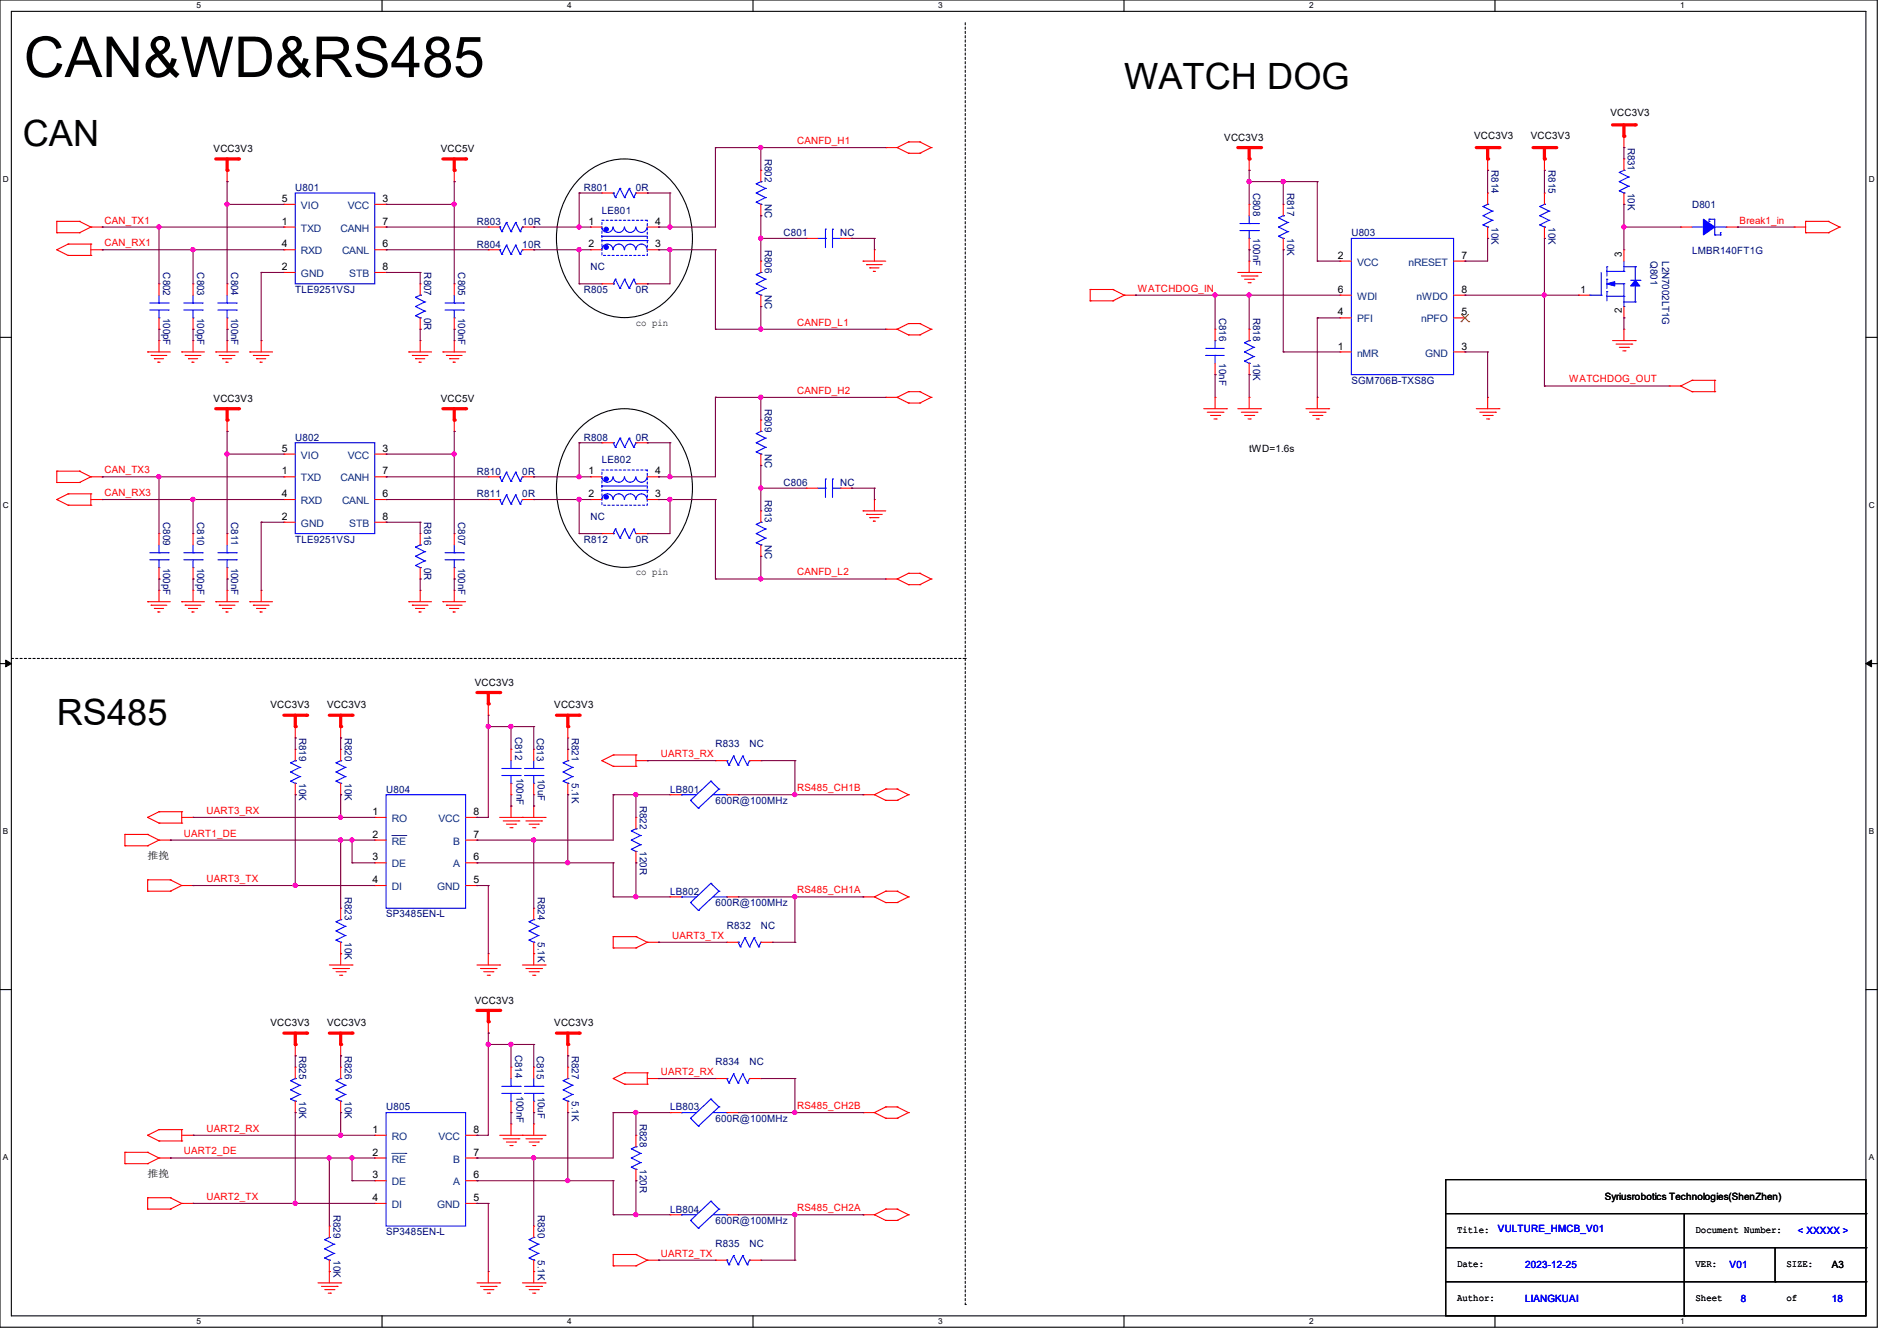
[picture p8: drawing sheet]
<svg xmlns="http://www.w3.org/2000/svg" width="297mm" height="210mm" viewBox="0 0 297 210" stroke-linecap="round" stroke-linejoin="round" font-family="sans-serif">
<defs><g id="words">
<text font-size="8.8" x="3.7" y="12.1">CAN&amp;WD&amp;RS485</text>
<g font-size="5.7">
<text x="176" y="14">WATCH DOG</text>
<text x="3.6" y="22.9">CAN</text>
<text x="8.9" y="113.5">RS485</text>
</g>
<g font-size="1.6">
<text x="33.4" y="23.8">VCC3V3</text>
<text x="69" y="23.8">VCC5V</text>
<text x="191.7" y="22.1">VCC3V3</text>
<text x="230.8" y="21.7">VCC3V3</text>
<text x="239.7" y="21.7">VCC3V3</text>
<text x="252.1" y="18.2">VCC3V3</text>
<text x="44.1" y="35.2">1</text>
<text x="44.1" y="31.6">5</text>
<text x="59.9" y="31.6">3</text>
<text x="59.9" y="35.2">7</text>
<text x="92.1" y="35.2">1</text>
<text x="102.6" y="35.2">4</text>
<text x="44.1" y="38.7">4</text>
<text x="59.9" y="38.7">6</text>
<text x="92.1" y="38.7">2</text>
<text x="102.6" y="38.7">3</text>
<text x="209.5" y="40.5">2</text>
<text x="228.8" y="40.5">7</text>
<text x="254" y="40.2" transform="rotate(-90 254 40.2)">3</text>
<text x="44.1" y="42.3">2</text>
<text x="59.9" y="42.3">8</text>
<text x="209.5" y="45.8">6</text>
<text x="228.8" y="45.8">8</text>
<text x="247.5" y="45.9">1</text>
<text x="99.6" y="51">co pin</text>
<text x="209.5" y="49.4">4</text>
<text x="228.8" y="49.4">5</text>
<text x="254" y="49.1" transform="rotate(-90 254 49.1)">2</text>
<text x="209.5" y="54.7">1</text>
<text x="228.8" y="54.7">3</text>
<text x="33.4" y="62.9">VCC3V3</text>
<text x="69" y="62.9">VCC5V</text>
<text x="44.1" y="70.7">5</text>
<text x="59.9" y="70.7">3</text>
<text x="195.6" y="70.8">tWD=1.6s</text>
<text x="44.1" y="74.3">1</text>
<text x="44.1" y="77.9">4</text>
<text x="59.9" y="77.9">6</text>
<text x="59.9" y="74.3">7</text>
<text x="92.1" y="74.3">1</text>
<text x="92.1" y="77.9">2</text>
<text x="102.6" y="77.9">3</text>
<text x="102.6" y="74.3">4</text>
<text x="44.1" y="81.4">2</text>
<text x="59.9" y="81.4">8</text>
<text x="99.6" y="90.1">co pin</text>
<text x="74.3" y="107.4">VCC3V3</text>
<text x="42.3" y="111">VCC3V3</text>
<text x="51.2" y="111">VCC3V3</text>
<text x="86.8" y="111">VCC3V3</text>
<text x="58.3" y="127.6">1</text>
<text x="58.3" y="131.2">2</text>
<text x="74.1" y="131.2">7</text>
<text x="74.1" y="127.6">8</text>
<text x="23.1" y="134.6">推挽</text>
<text x="58.3" y="134.7">3</text>
<text x="74.1" y="134.7">6</text>
<text x="58.3" y="138.3">4</text>
<text x="74.1" y="138.3">5</text>
<text x="42.3" y="160.7">VCC3V3</text>
<text x="51.2" y="160.7">VCC3V3</text>
<text x="74.3" y="157.2">VCC3V3</text>
<text x="86.8" y="160.7">VCC3V3</text>
<text x="58.3" y="177.4">1</text>
<text x="74.1" y="177.4">8</text>
<text x="23.1" y="184.4">推挽</text>
<text x="58.3" y="184.5">3</text>
<text x="58.3" y="181">2</text>
<text x="74.1" y="184.5">6</text>
<text x="74.1" y="181">7</text>
<text x="58.3" y="188.1">4</text>
<text x="74.1" y="188.1">5</text>
<text x="251.2" y="188">Syriusrobotics Technologies(ShenZhen)</text>
<text x="228.1" y="193.1">Title:</text>
<text x="265.5" y="193.1">Document Number:</text>
<text x="228.1" y="198.4">Date:</text>
<text x="228.1" y="203.7">Author:</text>
<text x="265.5" y="203.7">Sheet</text>
<text x="265.5" y="198.4">VER:</text>
<text x="279.7" y="203.7">of</text>
<text x="279.7" y="198.4">SIZE:</text>
<text x="286.8" y="198.6">A3</text>
</g>
<g font-size="1.6" fill="#f00">
<text x="124.8" y="22.6">CANFD_H1</text>
<text x="16.3" y="35">CAN_TX1</text>
<text x="272.4" y="35">Break1_in</text>
<text x="16.3" y="38.6">CAN_RX1</text>
<text x="178.1" y="45.7">WATCHDOG_IN</text>
<text x="124.8" y="51">CANFD_L1</text>
<text x="245.7" y="59.9">WATCHDOG_OUT</text>
<text x="124.8" y="61.7">CANFD_H2</text>
<text x="16.3" y="74.1">CAN_TX3</text>
<text x="16.3" y="77.7">CAN_RX3</text>
<text x="124.8" y="90.1">CANFD_L2</text>
<text x="103.5" y="118.6">UART3_RX</text>
<text x="124.8" y="123.9">RS485_CH1B</text>
<text x="28.8" y="131">UART1_DE</text>
<text x="32.3" y="127.5">UART3_RX</text>
<text x="32.3" y="138.1">UART3_TX</text>
<text x="124.8" y="139.9">RS485_CH1A</text>
<text x="105.2" y="147">UART3_TX</text>
<text x="103.5" y="168.4">UART2_RX</text>
<text x="124.8" y="173.7">RS485_CH2B</text>
<text x="32.3" y="177.2">UART2_RX</text>
<text x="28.8" y="180.8">UART2_DE</text>
<text x="32.3" y="187.9">UART2_TX</text>
<text x="124.8" y="189.7">RS485_CH2A</text>
<text x="103.5" y="196.8">UART2_TX</text>
</g>
<g font-size="1.6" fill="#000080">
<text x="254.9" y="23.1" transform="rotate(90 254.9 23.1)">R831</text>
<text x="46.2" y="29.9">U801</text>
<text x="91.4" y="29.9">R801</text>
<text x="99.6" y="29.9">0R</text>
<text x="119.8" y="24.9" transform="rotate(90 119.8 24.9)">R802</text>
<text x="233.5" y="26.7" transform="rotate(90 233.5 26.7)">R814</text>
<text x="242.4" y="26.7" transform="rotate(90 242.4 26.7)">R815</text>
<text x="74.7" y="35.2">R803</text>
<text x="81.8" y="35.2">10R</text>
<text x="94.2" y="33.4">LE801</text>
<text x="119.8" y="32" transform="rotate(90 119.8 32)">NC</text>
<text x="196.2" y="30.2" transform="rotate(90 196.2 30.2)">C808</text>
<text x="201.5" y="30.2" transform="rotate(90 201.5 30.2)">R817</text>
<text x="233.5" y="35.6" transform="rotate(90 233.5 35.6)">10K</text>
<text x="242.4" y="35.6" transform="rotate(90 242.4 35.6)">10K</text>
<text x="254.9" y="30.2" transform="rotate(90 254.9 30.2)">10K</text>
<text x="264.9" y="32.6">D801</text>
<text x="74.7" y="38.8">R804</text>
<text x="81.8" y="38.8">10R</text>
<text x="119.8" y="39.1" transform="rotate(90 119.8 39.1)">R806</text>
<text x="122.7" y="37">C801</text>
<text x="131.6" y="37">NC</text>
<text x="196.2" y="37.3" transform="rotate(90 196.2 37.3)">100nF</text>
<text x="201.5" y="37.3" transform="rotate(90 201.5 37.3)">10K</text>
<text x="211.6" y="37">U803</text>
<text x="258.4" y="40.9" transform="rotate(90 258.4 40.9)">Q801</text>
<text x="260.2" y="40.9" transform="rotate(90 260.2 40.9)">L2N7002LT1G</text>
<text x="264.9" y="39.8">LMBR140FT1G</text>
<text x="25.5" y="42.7" transform="rotate(90 25.5 42.7)">C802</text>
<text x="30.9" y="42.7" transform="rotate(90 30.9 42.7)">C803</text>
<text x="36.2" y="42.7" transform="rotate(90 36.2 42.7)">C804</text>
<text x="46.2" y="45.9">TLE9251VSJ</text>
<text x="66.4" y="42.7" transform="rotate(90 66.4 42.7)">R807</text>
<text x="71.8" y="42.7" transform="rotate(90 71.8 42.7)">C805</text>
<text x="91.4" y="45.9">R805</text>
<text x="92.5" y="42.3">NC</text>
<text x="99.6" y="45.9">0R</text>
<text x="119.8" y="46.2" transform="rotate(90 119.8 46.2)">NC</text>
<text x="25.5" y="49.8" transform="rotate(90 25.5 49.8)">100pF</text>
<text x="30.9" y="49.8" transform="rotate(90 30.9 49.8)">100pF</text>
<text x="36.2" y="49.8" transform="rotate(90 36.2 49.8)">100nF</text>
<text x="66.4" y="49.8" transform="rotate(90 66.4 49.8)">0R</text>
<text x="71.8" y="49.8" transform="rotate(90 71.8 49.8)">100nF</text>
<text x="190.9" y="49.8" transform="rotate(90 190.9 49.8)">C816</text>
<text x="196.2" y="49.8" transform="rotate(90 196.2 49.8)">R818</text>
<text x="190.9" y="56.9" transform="rotate(90 190.9 56.9)">10nF</text>
<text x="196.2" y="56.9" transform="rotate(90 196.2 56.9)">10K</text>
<text x="119.8" y="64" transform="rotate(90 119.8 64)">R809</text>
<text x="211.6" y="60.1">SGM706B-TXS8G</text>
<text x="46.2" y="69">U802</text>
<text x="91.4" y="69">R808</text>
<text x="99.6" y="69">0R</text>
<text x="119.8" y="71.1" transform="rotate(90 119.8 71.1)">NC</text>
<text x="74.7" y="77.9">R811</text>
<text x="74.7" y="74.3">R810</text>
<text x="81.8" y="77.9">0R</text>
<text x="81.8" y="74.3">0R</text>
<text x="94.2" y="72.6">LE802</text>
<text x="122.7" y="76.1">C806</text>
<text x="131.6" y="76.1">NC</text>
<text x="25.5" y="81.8" transform="rotate(90 25.5 81.8)">C809</text>
<text x="30.9" y="81.8" transform="rotate(90 30.9 81.8)">C810</text>
<text x="36.2" y="81.8" transform="rotate(90 36.2 81.8)">C811</text>
<text x="66.4" y="81.8" transform="rotate(90 66.4 81.8)">R816</text>
<text x="71.8" y="81.8" transform="rotate(90 71.8 81.8)">C807</text>
<text x="92.5" y="81.4">NC</text>
<text x="119.8" y="78.2" transform="rotate(90 119.8 78.2)">R813</text>
<text x="25.5" y="88.9" transform="rotate(90 25.5 88.9)">100pF</text>
<text x="30.9" y="88.9" transform="rotate(90 30.9 88.9)">100pF</text>
<text x="36.2" y="88.9" transform="rotate(90 36.2 88.9)">100nF</text>
<text x="46.2" y="85">TLE9251VSJ</text>
<text x="66.4" y="88.9" transform="rotate(90 66.4 88.9)">0R</text>
<text x="71.8" y="88.9" transform="rotate(90 71.8 88.9)">100nF</text>
<text x="91.4" y="85">R812</text>
<text x="99.6" y="85">0R</text>
<text x="119.8" y="85.3" transform="rotate(90 119.8 85.3)">NC</text>
<text x="46.9" y="115.6" transform="rotate(90 46.9 115.6)">R819</text>
<text x="54" y="115.6" transform="rotate(90 54 115.6)">R820</text>
<text x="80.6" y="115.4" transform="rotate(90 80.6 115.4)">C812</text>
<text x="84" y="115.6" transform="rotate(90 84 115.6)">C813</text>
<text x="89.5" y="115.6" transform="rotate(90 89.5 115.6)">R821</text>
<text x="112" y="117">R833</text>
<text x="117.4" y="117">NC</text>
<text x="46.9" y="122.7" transform="rotate(90 46.9 122.7)">10K</text>
<text x="54" y="122.7" transform="rotate(90 54 122.7)">10K</text>
<text x="60.5" y="124.1">U804</text>
<text x="80.9" y="121.8" transform="rotate(90 80.9 121.8)">100nF</text>
<text x="84.2" y="122" transform="rotate(90 84.2 122)">10uF</text>
<text x="89.5" y="122.7" transform="rotate(90 89.5 122.7)">5.1K</text>
<text x="104.9" y="124.1">LB801</text>
<text x="112" y="125.9">600R@100MHz</text>
<text x="100.2" y="126.2" transform="rotate(90 100.2 126.2)">R822</text>
<text x="100.2" y="133.3" transform="rotate(90 100.2 133.3)">120R</text>
<text x="54" y="140.5" transform="rotate(90 54 140.5)">R823</text>
<text x="60.5" y="143.7">SP3485EN-L</text>
<text x="84.2" y="140.5" transform="rotate(90 84.2 140.5)">R824</text>
<text x="104.9" y="140.1">LB802</text>
<text x="112" y="141.9">600R@100MHz</text>
<text x="54" y="147.6" transform="rotate(90 54 147.6)">10K</text>
<text x="84.2" y="147.6" transform="rotate(90 84.2 147.6)">5.1K</text>
<text x="113.8" y="145.5">R832</text>
<text x="119.1" y="145.5">NC</text>
<text x="46.9" y="165.4" transform="rotate(90 46.9 165.4)">R825</text>
<text x="54" y="165.4" transform="rotate(90 54 165.4)">R826</text>
<text x="80.6" y="165.2" transform="rotate(90 80.6 165.2)">C814</text>
<text x="84" y="165.4" transform="rotate(90 84 165.4)">C815</text>
<text x="89.5" y="165.4" transform="rotate(90 89.5 165.4)">R827</text>
<text x="112" y="166.8">R834</text>
<text x="117.4" y="166.8">NC</text>
<text x="46.9" y="172.5" transform="rotate(90 46.9 172.5)">10K</text>
<text x="54" y="172.5" transform="rotate(90 54 172.5)">10K</text>
<text x="60.5" y="173.9">U805</text>
<text x="80.9" y="171.6" transform="rotate(90 80.9 171.6)">100nF</text>
<text x="84.2" y="171.7" transform="rotate(90 84.2 171.7)">10uF</text>
<text x="89.5" y="172.5" transform="rotate(90 89.5 172.5)">5.1K</text>
<text x="104.9" y="173.9">LB803</text>
<text x="100.2" y="176" transform="rotate(90 100.2 176)">R828</text>
<text x="112" y="175.7">600R@100MHz</text>
<text x="100.2" y="183.1" transform="rotate(90 100.2 183.1)">120R</text>
<text x="52.2" y="190.2" transform="rotate(90 52.2 190.2)">R829</text>
<text x="84.2" y="190.2" transform="rotate(90 84.2 190.2)">R830</text>
<text x="104.9" y="189.9">LB804</text>
<text x="112" y="191.7">600R@100MHz</text>
<text x="52.2" y="197.3" transform="rotate(90 52.2 197.3)">10K</text>
<text x="60.5" y="193.5">SP3485EN-L</text>
<text x="84.2" y="197.3" transform="rotate(90 84.2 197.3)">5.1K</text>
<text x="112" y="195.2">R835</text>
<text x="117.4" y="195.2">NC</text>
</g>
<g font-size="1.6" fill="#004080">
<text x="47.1" y="32.7">VIO</text>
<text x="54.4" y="32.7">VCC</text>
<text x="47.1" y="36.3">TXD</text>
<text x="47.1" y="39.8">RXD</text>
<text x="53.3" y="36.3">CANH</text>
<text x="53.6" y="39.8">CANL</text>
<text x="212.5" y="41.6">VCC</text>
<text x="220.5" y="41.6">nRESET</text>
<text x="47.1" y="43.4">GND</text>
<text x="54.7" y="43.4">STB</text>
<text x="212.5" y="46.9">WDI</text>
<text x="221.8" y="46.9">nWDO</text>
<text x="212.5" y="50.5">PFI</text>
<text x="222.5" y="50.5">nPFO</text>
<text x="212.5" y="55.8">nMR</text>
<text x="223.1" y="55.8">GND</text>
<text x="47.1" y="71.8">VIO</text>
<text x="54.4" y="71.8">VCC</text>
<text x="47.1" y="75.4">TXD</text>
<text x="53.3" y="75.4">CANH</text>
<text x="47.1" y="82.5">GND</text>
<text x="47.1" y="79">RXD</text>
<text x="53.6" y="79">CANL</text>
<text x="54.7" y="82.5">STB</text>
<text x="61.3" y="128.7">RO</text>
<text x="68.7" y="128.7">VCC</text>
<text x="61.3" y="135.8">DE</text>
<text x="61.3" y="132.3">RE</text>
<text x="70.9" y="135.8">A</text>
<text x="70.9" y="132.3">B</text>
<text x="61.3" y="139.4">DI</text>
<text x="68.5" y="139.4">GND</text>
<text x="61.3" y="178.5">RO</text>
<text x="68.7" y="178.5">VCC</text>
<text x="61.3" y="185.6">DE</text>
<text x="61.3" y="182.1">RE</text>
<text x="70.9" y="185.6">A</text>
<text x="70.9" y="182.1">B</text>
<text x="61.3" y="189.2">DI</text>
<text x="68.5" y="189.2">GND</text>
</g>
<g font-size="1.6" fill="#00f">
<text x="234.5" y="192.9">VULTURE_HMCB_V01</text>
<text x="281.5" y="193.3">&lt; XXXXX &gt;</text>
<text x="238.8" y="204">LIANGKUAI</text>
<text x="238.8" y="198.6">2023-12-25</text>
<text x="270.8" y="198.6">V01</text>
<text x="272.6" y="204">8</text>
<text x="286.8" y="204">18</text>
</g>
<g font-size="1.3">
<text x="30.8" y="1.3">5</text>
<text x="88.8" y="1.3">4</text>
<text x="146.9" y="1.3">3</text>
<text x="205" y="1.3">2</text>
<text x="263.1" y="1.3">1</text>
<text x=".5" y="28.4">D</text>
<text x="292.6" y="28.4">D</text>
<text x=".5" y="79.5">C</text>
<text x="292.6" y="79.5">C</text>
<text x=".5" y="130.6">B</text>
<text x="292.6" y="130.6">B</text>
<text x=".5" y="181.7">A</text>
<text x="292.6" y="181.7">A</text>
<text x="30.8" y="207.4">5</text>
<text x="88.8" y="207.4">4</text>
<text x="146.9" y="207.4">3</text>
<text x="205" y="207.4">2</text>
<text x="263.1" y="207.4">1</text>
</g>
</g></defs>
<path d="M0 0h293.9v207.9h-293.9zM1.8 1.8h290.3v204.3h-290.3z" fill="none" stroke="#000" stroke-width=".17"/>
<g fill="#fff">
<path d="M30.8 .2h.7v1.4h-.7z"/>
<path d="M30.8 206.2h.7v1.4h-.7z"/>
</g>
<path d="M59.8 0v1.8M59.8 206.1v1.8" fill="none" stroke="#000" stroke-width=".17"/>
<g fill="#fff">
<path d="M88.8 .2h.7v1.4h-.7z"/>
<path d="M88.8 206.2h.7v1.4h-.7z"/>
</g>
<path d="M117.9 0v1.8M117.9 206.1v1.8" fill="none" stroke="#000" stroke-width=".17"/>
<g fill="#fff">
<path d="M146.9 .2h.7v1.4h-.7z"/>
<path d="M146.9 206.2h.7v1.4h-.7z"/>
</g>
<path d="M176 0v1.8M176 206.1v1.8" fill="none" stroke="#000" stroke-width=".17"/>
<g fill="#fff">
<path d="M205 .2h.7v1.4h-.7z"/>
<path d="M205 206.2h.7v1.4h-.7z"/>
</g>
<path d="M234.1 0v1.8M234.1 206.1v1.8" fill="none" stroke="#000" stroke-width=".17"/>
<g fill="#fff">
<path d="M263.1 .2h.6v1.4h-.6z"/>
<path d="M263.1 206.2h.6v1.4h-.6z"/>
<path d="M.5 27.3h.9v1.4h-.9z"/>
<path d="M292.6 27.3h.9v1.4h-.9z"/>
<path d="M.5 78.4h.9v1.4h-.9z"/>
<path d="M292.6 78.4h.9v1.4h-.9z"/>
</g>
<path d="M0 52.8h1.8M292.1 52.8h1.8" fill="none" stroke="#000" stroke-width=".17"/>
<g fill="#fff">
<path d="M.5 129.5h.8v1.4h-.8z"/>
<path d="M292.6 129.5h.8v1.4h-.8z"/>
</g>
<path d="M0 103.9h1.8M292.1 103.9h1.8" fill="none" stroke="#000" stroke-width=".17"/>
<path d="M.9 103.4l.9 .5-.9 .5zM292.1 103.9l.9-.5v1z" fill="#000" stroke="#000" stroke-width=".16"/>
<g fill="#fff">
<path d="M.5 180.5h.8v1.4h-.8z"/>
<path d="M292.6 180.5h.8v1.4h-.8z"/>
</g>
<path d="M91.1 27.6a9.6 9.6 0 0 1 14.2 .9 13.9 13.9 0 0 1-.9 18.5 9.6 9.6 0 0 1-14.2-.9 13.9 13.9 0 0 1 .9-18.5zM91.1 66.7a9.6 9.6 0 0 1 14.2 .9 13.9 13.9 0 0 1-.9 18.5 9.6 9.6 0 0 1-14.2-.9 13.9 13.9 0 0 1 .9-18.5zM0 155h1.8M292.1 155h1.8" fill="none" stroke="#000" stroke-width=".17"/>
<path d="M151.1 3.6v200.7M1.8 103.1h149.3M151.1 103.1h.1M151.1 204.3h.1" fill="none" stroke="#000" stroke-width=".17" stroke-dasharray=".3"/>
<path d="M195.6 23.1v1.8" fill="none" stroke="#f00" stroke-width=".51"/>
<circle cx="195.6" cy="24.9" r=".25" fill="#f00"/>
<path d="M193.8 23.1h3.6" fill="none" stroke="#f00" stroke-width=".51"/>
<circle cx="197.4" cy="23.1" r=".25" fill="#f00"/>
<g fill="none" stroke="#f00" stroke-width=".17">
<path d="M195.6 26.7h.1M195.6 24.9v1.8M170.7 45.3h.1M170.7 47.1h.1M170.7 45.3h3.5M170.7 45.3v1.8M170.7 47.1h3.5M174.2 45.3h.1M174.2 47.1h.1M174.2 45.3l1.8 .9M176 46.2h.1M176 46.2h1.8"/>
<path d="M176 46.2l-1.8 .9M177.8 46.2h.1M193.8 42.7h3.6M194.4 43.2h2.4M194.9 43.7h1.4M195.4 44.3h.3M195.6 40.9h.1M195.6 40.9v1.8M195.7 44.3h.1M196.3 43.7h.1M196.8 43.2h.1M197.4 42.7h.1"/>
<path d="M231.1 64h3.6M231.7 64.6h2.4M232.2 65.1h1.4M232.7 65.6h.4M232.9 62.2h.1M232.9 62.2v1.8M233.1 65.6h.1M233.6 65.1h.1M234.1 64.6h.1M234.7 64h.1"/>
</g>
<path d="M232.9 23.1v1.8" fill="none" stroke="#f00" stroke-width=".51"/>
<circle cx="232.9" cy="24.9" r=".25" fill="#f00"/>
<path d="M231.1 23.1h3.6" fill="none" stroke="#f00" stroke-width=".51"/>
<circle cx="234.7" cy="23.1" r=".25" fill="#f00"/>
<g fill="none" stroke="#f00" stroke-width=".17">
<path d="M232.9 26.7h.1M232.9 24.9v1.8M193.8 64h3.6M194.4 64.6h2.4M194.9 65.1h1.4M195.4 65.6h.3M195.6 62.2h.1M195.6 62.2v1.8M195.7 65.6h.1M196.3 65.1h.1M196.8 64.6h.1M197.4 64h.1"/>
<path d="M204.5 64h3.5M205 64.6h2.5M205.5 65.1h1.5M206.1 65.6h.3M206.2 62.2h.1M206.2 62.2v1.8M206.4 65.6h.1M207 65.1h.1M207.5 64.6h.1M208 64h.1"/>
</g>
<path d="M241.8 23.1v1.8" fill="none" stroke="#f00" stroke-width=".51"/>
<circle cx="241.8" cy="24.9" r=".25" fill="#f00"/>
<path d="M240 23.1h3.6" fill="none" stroke="#f00" stroke-width=".51"/>
<circle cx="243.6" cy="23.1" r=".25" fill="#f00"/>
<path d="M241.8 26.7h.1M241.8 24.9v1.8" fill="none" stroke="#f00" stroke-width=".17"/>
<path d="M71.1 64v1.8" fill="none" stroke="#f00" stroke-width=".51"/>
<circle cx="71.1" cy="65.8" r=".25" fill="#f00"/>
<path d="M69.3 64h3.6" fill="none" stroke="#f00" stroke-width=".51"/>
<circle cx="72.9" cy="64" r=".25" fill="#f00"/>
<path d="M71.1 67.6h.1M71.1 65.8v1.8M69.3 94.2h.1M69.3 94.2h3.6M69.9 94.8h.1M69.9 94.8h2.4M70.4 95.3h.1M70.4 95.3h1.4M71 95.8h.1M71 95.8h.3M71.1 92.5h.1M71.1 92.5v1.7" fill="none" stroke="#f00" stroke-width=".17"/>
<path d="M35.6 64v1.8" fill="none" stroke="#f00" stroke-width=".51"/>
<circle cx="35.6" cy="65.8" r=".25" fill="#f00"/>
<path d="M33.8 64h3.5" fill="none" stroke="#f00" stroke-width=".51"/>
<circle cx="37.3" cy="64" r=".25" fill="#f00"/>
<g fill="none" stroke="#f00" stroke-width=".17">
<path d="M8.9 78.2h.1M8.9 73.8h.1M8.9 75.6h.1M8.9 78.2l1.8 .9M8.9 73.8h3.5M8.9 73.8v1.8M8.9 75.6h3.5M10.7 79.1h.1M10.7 77.3h.1M10.7 77.3l-1.8 .9M10.7 79.1h3.5M10.7 77.3h3.5"/>
<path d="M12.4 73.8h.1M12.4 75.6h.1M12.4 73.8l1.8 .9M14.2 79.1h.1M14.2 77.3h.1M14.2 74.7h.1M14.2 78.2h1.8M14.2 77.3v1.8M14.2 74.7h1.8M14.2 74.7l-1.8 .9M16 78.2h.1M16 74.7h.1"/>
<path d="M35.6 67.6h.1M35.6 65.8v1.8M136.9 78.2h.1M136.9 78.2v1.8M138.7 62.2h.1M138.7 62.2h1.8M140.5 62.2h.1M140.5 62.2l1.7 .9M142.2 61.3h.1M142.2 63.1h.1M142.2 61.3l-1.7 .9M142.2 61.3h1.8"/>
<path d="M142.2 63.1h1.8M144 61.3h.1M144 63.1h.1M144 61.3l1.8 .9M145.8 62.2h.1M145.8 62.2l-1.8 .9M23.1 94.2h.1M23.1 94.2h3.6M23.7 94.8h.1M23.7 94.8h2.4M24.2 95.3h.1M24.2 95.3h1.4"/>
<path d="M24.7 95.8h.1M24.7 95.8h.4M24.9 92.5h.1M24.9 92.5v1.7M28.4 94.2h.1M28.4 94.2h3.6M29 94.8h.1M29 94.8h2.5M29.5 95.3h.1M29.5 95.3h1.4M30.1 95.8h.1M30.1 95.8h.3"/>
<path d="M30.2 92.5h.1M30.2 92.5v1.7M33.8 94.2h.1M33.8 94.2h3.5M34.3 94.8h.1M34.3 94.8h2.5M34.8 95.3h.1M34.8 95.3h1.5M35.4 95.8h.1M35.4 95.8h.3M35.6 92.5h.1M35.6 92.5v1.7"/>
<path d="M39.1 94.2h.1M39.1 94.2h3.6M39.7 94.8h.1M39.7 94.8h2.4M40.2 95.3h.1M40.2 95.3h1.4M40.7 95.8h.1M40.7 95.8h.4M40.9 92.5h.1M40.9 92.5v1.7M64 94.2h.1M64 94.2h3.6"/>
<path d="M64.6 94.8h.1M64.6 94.8h2.4M65.1 95.3h.1M65.1 95.3h1.4M65.6 95.8h.1M65.6 95.8h.4M65.8 92.5h.1M65.8 92.5v1.7M135.1 80h.1M135.1 80h3.6M135.7 80.6h.1M135.7 80.6h2.4"/>
<path d="M136.2 81.1h.1M136.2 81.1h1.4M136.7 81.6h.1M136.7 81.6h.4M138.7 90.7h.1M138.7 90.7h1.8M140.5 90.7h.1M140.5 90.7l1.7 .9M142.2 89.8h.1M142.2 91.6h.1M142.2 89.8l-1.7 .9M142.2 89.8h1.8"/>
<path d="M142.2 91.6h1.8M144 89.8h.1M144 91.6h.1M144 89.8l1.8 .9M145.8 90.7h.1M145.8 90.7l-1.8 .9"/>
</g>
<path d="M71.1 24.9v1.8" fill="none" stroke="#f00" stroke-width=".51"/>
<circle cx="71.1" cy="26.7" r=".25" fill="#f00"/>
<path d="M69.3 24.9h3.6" fill="none" stroke="#f00" stroke-width=".51"/>
<circle cx="72.9" cy="24.9" r=".25" fill="#f00"/>
<path d="M71.1 28.4h.1M71.1 26.7v1.7M69.3 55.1h.1M69.3 55.1h3.6M69.9 55.7h.1M69.9 55.7h2.4M70.4 56.2h.1M70.4 56.2h1.4M71 56.7h.1M71 56.7h.3M71.1 53.3h.1M71.1 53.3v1.8" fill="none" stroke="#f00" stroke-width=".17"/>
<path d="M35.6 24.9v1.8" fill="none" stroke="#f00" stroke-width=".51"/>
<circle cx="35.6" cy="26.7" r=".25" fill="#f00"/>
<path d="M33.8 24.9h3.5" fill="none" stroke="#f00" stroke-width=".51"/>
<circle cx="37.3" cy="24.9" r=".25" fill="#f00"/>
<g fill="none" stroke="#f00" stroke-width=".17">
<path d="M8.9 39.1h.1M8.9 34.7h.1M8.9 36.4h.1M8.9 39.1l1.8 .9M8.9 34.7h3.5M8.9 34.7v1.7M8.9 36.4h3.5M10.7 38.2h.1M10.7 38.2l-1.8 .9M10.7 38.2h3.5M12.4 34.7h.1M12.4 36.4h.1"/>
<path d="M12.4 34.7l1.8 .9M14.2 38.2h.1M14.2 35.6h.1M14.2 39.1h1.8M14.2 38.2v1.8M14.2 35.6h1.8M14.2 35.6l-1.8 .8M16 39.1h.1M16 35.6h.1M35.6 28.4h.1M35.6 26.7v1.7M136.9 39.1h.1"/>
<path d="M136.9 39.1v1.8M138.7 23.1h.1M138.7 23.1h1.8M140.5 23.1h.1M140.5 23.1l1.7 .9M142.2 22.2h.1M142.2 24h.1M142.2 22.2l-1.7 .9M142.2 22.2h1.8M142.2 24h1.8M144 22.2h.1M144 24h.1"/>
<path d="M144 22.2l1.8 .9M145.8 23.1h.1M145.8 23.1l-1.8 .9M10.7 40h.1M10.7 40h3.5M14.2 40h.1M23.1 55.1h.1M23.1 55.1h3.6M23.7 55.7h.1M23.7 55.7h2.4M24.2 56.2h.1M24.2 56.2h1.4"/>
<path d="M24.7 56.7h.1M24.7 56.7h.4M24.9 53.3h.1M24.9 53.3v1.8M28.4 55.1h.1M28.4 55.1h3.6M29 55.7h.1M29 55.7h2.5M29.5 56.2h.1M29.5 56.2h1.4M30.1 56.7h.1M30.1 56.7h.3"/>
<path d="M30.2 53.3h.1M30.2 53.3v1.8M33.8 55.1h.1M33.8 55.1h3.5M34.3 55.7h.1M34.3 55.7h2.5M34.8 56.2h.1M34.8 56.2h1.5M35.4 56.7h.1M35.4 56.7h.3M35.6 53.3h.1M35.6 53.3v1.8"/>
<path d="M39.1 55.1h.1M39.1 55.1h3.6M39.7 55.7h.1M39.7 55.7h2.4M40.2 56.2h.1M40.2 56.2h1.4M40.7 56.7h.1M40.7 56.7h.4M40.9 53.3h.1M40.9 53.3v1.8M64 55.1h.1M64 55.1h3.6"/>
<path d="M64.6 55.7h.1M64.6 55.7h2.4M65.1 56.2h.1M65.1 56.2h1.4M65.6 56.7h.1M65.6 56.7h.4M65.8 53.3h.1M65.8 53.3v1.8M135.1 40.9h.1M135.1 40.9h3.6M135.7 41.4h.1M135.7 41.4h2.4"/>
<path d="M136.2 42h.1M136.2 42h1.4M136.7 42.5h.1M136.7 42.5h.4M138.7 51.6h.1M138.7 51.6h1.8M140.5 51.6h.1M140.5 51.6l1.7 .9M142.2 50.7h.1M142.2 52.5h.1M142.2 50.7l-1.7 .9M142.2 50.7h1.8"/>
<path d="M142.2 52.5h1.8M144 50.7h.1M144 52.5h.1M144 50.7l1.8 .9M145.8 51.6h.1M145.8 51.6l-1.8 .9M23.1 177.8h.1M23.1 177.8l1.8 .9M24.9 176.9h.1M24.9 178.7h.1M24.9 176.9l-1.8 .9M24.9 176.9h3.5"/>
<path d="M24.9 178.7h3.5M28.4 176.9h.1M28.4 178.7h.1M28.4 177.8h1.8M28.4 176.9v1.8M30.2 177.8h.1M23.1 189.4h.1M23.1 187.6h.1M23.1 189.4h3.6M23.1 187.6v1.8M23.1 187.6h3.6M26.7 189.4h.1"/>
<path d="M26.7 187.6h.1M26.7 187.6l1.7 .9M28.4 188.5h.1M28.4 188.5h1.8M28.4 188.5l-1.7 .9M30.2 188.5h.1"/>
</g>
<path d="M76.5 158.2v1.8" fill="none" stroke="#f00" stroke-width=".51"/>
<circle cx="76.5" cy="160" r=".25" fill="#f00"/>
<path d="M74.7 158.2h3.5" fill="none" stroke="#f00" stroke-width=".51"/>
<circle cx="78.2" cy="158.2" r=".25" fill="#f00"/>
<path d="M76.5 161.8h.1M76.5 160v1.8" fill="none" stroke="#f00" stroke-width=".17"/>
<path d="M53.3 161.8v1.8" fill="none" stroke="#f00" stroke-width=".51"/>
<circle cx="53.3" cy="163.6" r=".25" fill="#f00"/>
<path d="M51.6 161.8h3.5" fill="none" stroke="#f00" stroke-width=".51"/>
<circle cx="55.1" cy="161.8" r=".25" fill="#f00"/>
<g fill="none" stroke="#f00" stroke-width=".17">
<path d="M53.3 165.4h.1M53.3 163.6v1.8M135.1 174.2h.1M135.1 174.2h1.8M136.9 174.2h.1M136.9 174.2l1.8 .9M138.7 173.4h.1M138.7 175.1h.1M138.7 173.4l-1.8 .8M138.7 173.4h1.8M138.7 175.1h1.8M140.5 173.4h.1"/>
<path d="M140.5 175.1h.1M140.5 173.4l1.7 .8M142.2 174.2h.1M142.2 174.2l-1.7 .9M19.6 182.2h.1M19.6 180.5h.1M19.6 182.2h3.5M19.6 180.5v1.7M19.6 180.5h3.5M23.1 182.2h.1M23.1 180.5h.1M23.1 180.5l1.8 .9"/>
<path d="M24.9 181.4h.1M24.9 181.4h1.8M24.9 181.4l-1.8 .8M26.7 181.4h.1M135.1 190.2h.1M135.1 190.2h1.8M136.9 190.2h.1M136.9 190.2l1.8 .9M138.7 189.4h.1M138.7 191.1h.1M138.7 189.4l-1.8 .8M138.7 189.4h1.8"/>
<path d="M138.7 191.1h1.8M140.5 189.4h.1M140.5 191.1h.1M140.5 189.4l1.7 .8M142.2 190.2h.1M142.2 190.2l-1.7 .9"/>
</g>
<path d="M46.2 161.8v1.8" fill="none" stroke="#f00" stroke-width=".51"/>
<circle cx="46.2" cy="163.6" r=".25" fill="#f00"/>
<path d="M44.4 161.8h3.6" fill="none" stroke="#f00" stroke-width=".51"/>
<circle cx="48" cy="161.8" r=".25" fill="#f00"/>
<g fill="none" stroke="#f00" stroke-width=".17">
<path d="M46.2 165.4h.1M46.2 163.6v1.8M78.2 177.8h3.6M78.8 178.4h2.4M79.3 178.9h1.4M79.8 179.4h.4M80 176h.1M80 176v1.8M80.2 179.4h.1M80.7 178.9h.1M81.2 178.4h.1M81.8 177.8h.1"/>
<path d="M51.6 199.1h.1M51.6 199.1v1.8M76.5 199.1h.1M76.5 199.1v1.8M83.6 199.1h.1M83.6 199.1v1.8M49.8 200.9h3.5M50.3 201.5h2.5M50.8 202h1.5M51.4 202.5h.3M51.7 202.5h.1M52.3 202h.1"/>
<path d="M52.8 201.5h.1M53.3 200.9h.1M74.7 200.9h3.5M75.2 201.5h2.5M75.7 202h1.5M76.3 202.5h.3M76.6 202.5h.1M77.2 202h.1M77.7 201.5h.1M78.2 200.9h.1M81.8 200.9h3.5M82.3 201.5h2.5"/>
<path d="M82.8 202h1.5M83.4 202.5h.3M83.7 202.5h.1M84.3 202h.1M84.8 201.5h.1M85.3 200.9h.1"/>
</g>
<path d="M88.9 161.8v1.8" fill="none" stroke="#f00" stroke-width=".51"/>
<circle cx="88.9" cy="163.6" r=".25" fill="#f00"/>
<path d="M87.1 161.8h3.6" fill="none" stroke="#f00" stroke-width=".51"/>
<circle cx="90.7" cy="161.8" r=".25" fill="#f00"/>
<g fill="none" stroke="#f00" stroke-width=".17">
<path d="M23.1 128h.1M23.1 139.6h.1M23.1 137.8h.1M23.1 128l1.8 .9M23.1 139.6h3.6M23.1 137.8v1.8M23.1 137.8h3.6M24.9 127.1h.1M24.9 128.9h.1M24.9 127.1l-1.8 .9M24.9 127.1h3.5M24.9 128.9h3.5"/>
<path d="M26.7 139.6h.1M26.7 137.8h.1M26.7 137.8l1.7 .9M28.4 127.1h.1M28.4 128.9h.1M28.4 138.7h.1M28.4 128h1.8M28.4 127.1v1.8M28.4 138.7h1.8M28.4 138.7l-1.7 .9M30.2 128h.1M30.2 138.7h.1"/>
<path d="M88.9 165.4h.1M88.9 163.6v1.8"/>
</g>
<path d="M76.5 108.5v1.7" fill="none" stroke="#f00" stroke-width=".51"/>
<circle cx="76.5" cy="110.2" r=".25" fill="#f00"/>
<path d="M74.7 108.5h3.5" fill="none" stroke="#f00" stroke-width=".51"/>
<circle cx="78.2" cy="108.5" r=".25" fill="#f00"/>
<path d="M76.5 112h.1M76.5 110.2v1.8" fill="none" stroke="#f00" stroke-width=".17"/>
<path d="M53.3 112v1.8" fill="none" stroke="#f00" stroke-width=".51"/>
<circle cx="53.3" cy="113.8" r=".25" fill="#f00"/>
<path d="M51.6 112h3.5" fill="none" stroke="#f00" stroke-width=".51"/>
<circle cx="55.1" cy="112" r=".25" fill="#f00"/>
<g fill="none" stroke="#f00" stroke-width=".17">
<path d="M53.3 115.6h.1M53.3 113.8v1.8M19.6 132.5h.1M19.6 130.7h.1M19.6 132.5h3.5M19.6 130.7v1.8M19.6 130.7h3.5M23.1 132.5h.1M23.1 130.7h.1M23.1 130.7l1.8 .9M24.9 131.6h.1M24.9 131.6h1.8"/>
<path d="M24.9 131.6l-1.8 .9M26.7 131.6h.1M135.1 124.5h.1M135.1 124.5h1.8M136.9 124.5h.1M136.9 124.5l1.8 .8M138.7 123.6h.1M138.7 125.3h.1M138.7 139.6h.1M138.7 123.6l-1.8 .9M138.7 123.6h1.8M138.7 125.3h1.8"/>
<path d="M138.7 139.6l-1.8 .9M138.7 139.6h1.8M140.5 123.6h.1M140.5 125.3h.1M140.5 139.6h.1M140.5 123.6l1.7 .9M140.5 139.6l1.7 .9M142.2 124.5h.1M142.2 124.5l-1.7 .8M135.1 140.5h.1M135.1 140.5h1.8M136.9 140.5h.1"/>
<path d="M136.9 140.5l1.8 .9M138.7 141.4h.1M138.7 141.4h1.8M140.5 141.4h.1M142.2 140.5h.1M142.2 140.5l-1.7 .9"/>
</g>
<path d="M46.2 112v1.8" fill="none" stroke="#f00" stroke-width=".51"/>
<circle cx="46.2" cy="113.8" r=".25" fill="#f00"/>
<path d="M44.4 112h3.6" fill="none" stroke="#f00" stroke-width=".51"/>
<circle cx="48" cy="112" r=".25" fill="#f00"/>
<g fill="none" stroke="#f00" stroke-width=".17">
<path d="M46.2 115.6h.1M46.2 113.8v1.8M78.2 128h3.6M78.8 128.6h2.4M79.3 129.1h1.4M79.8 129.6h.4M80 126.2h.1M80 126.2v1.8M80.2 129.6h.1M80.7 129.1h.1M81.2 128.6h.1M81.8 128h.1"/>
<path d="M51.6 151.1h3.5M52.1 151.7h2.5M52.6 152.2h1.5M53.2 152.7h.3M53.3 149.4h.1M53.3 149.4v1.7M53.5 152.7h.1M54.1 152.2h.1M54.6 151.7h.1M55.1 151.1h.1M74.7 151.1h3.5M75.2 151.7h2.5"/>
<path d="M75.7 152.2h1.5M76.3 152.7h.3M76.5 149.4h.1M76.5 149.4v1.7M76.6 152.7h.1M77.2 152.2h.1M77.7 151.7h.1M78.2 151.1h.1M81.8 151.1h3.5M82.3 151.7h2.5M82.8 152.2h1.5M83.4 152.7h.3"/>
<path d="M83.6 149.4h.1M83.6 149.4v1.7M83.7 152.7h.1M84.3 152.2h.1M84.8 151.7h.1M85.3 151.1h.1"/>
</g>
<path d="M88.9 112v1.8" fill="none" stroke="#f00" stroke-width=".51"/>
<circle cx="88.9" cy="113.8" r=".25" fill="#f00"/>
<path d="M87.1 112h3.6" fill="none" stroke="#f00" stroke-width=".51"/>
<circle cx="90.7" cy="112" r=".25" fill="#f00"/>
<g fill="none" stroke="#f00" stroke-width=".17">
<path d="M280.9 35.6h.1M280.9 35.6h1.8M282.7 36.4h.1M282.7 34.7h.1M282.7 36.4h3.6M282.7 34.7v1.7M282.7 34.7h3.6M286.3 36.4h.1M286.3 34.7h.1M286.3 34.7l1.7 .9M288 35.6h.1M288 35.6l-1.7 .8"/>
<path d="M88.9 115.6h.1M88.9 113.8v1.8M81.8 128h3.5M82.3 128.6h2.5M82.8 129.1h1.5M83.4 129.6h.3M83.6 126.2h.1M83.6 126.2v1.8M83.7 129.6h.1M84.3 129.1h.1M84.8 128.6h.1M85.3 128h.1"/>
<path d="M81.8 177.8h3.5M82.3 178.4h2.5M82.8 178.9h1.5M83.4 179.4h.3M83.6 176h.1M83.6 176v1.8M83.7 179.4h.1M84.3 178.9h.1M84.8 178.4h.1M85.3 177.8h.1"/>
</g>
<path d="M254.3 19.6v1.7" fill="none" stroke="#f00" stroke-width=".51"/>
<circle cx="254.3" cy="21.3" r=".25" fill="#f00"/>
<path d="M252.5 19.6h3.5" fill="none" stroke="#f00" stroke-width=".51"/>
<circle cx="256" cy="19.6" r=".25" fill="#f00"/>
<g fill="none" stroke="#f00" stroke-width=".17">
<path d="M44.4 35.6h.1M44.4 39.1h.1M44.4 32h.1M44.4 35.6h1.8M44.4 32h1.8M44.4 39.1h1.8M58.7 35.6h1.8M58.7 32h1.8M58.7 39.1h1.8M60.5 32h.1M60.5 39.1h.1M60.5 35.6h.1"/>
<path d="M76.5 39.1h.1M76.5 35.6h.1M76.5 35.6h1.7M76.5 39.1h1.7M81.8 35.6h1.8M81.8 39.1h1.8M83.6 39.1h.1M83.6 35.6h.1M92.5 35.6h.1M92.5 39.1h.1M92.5 35.6h1.7M92.5 39.1h1.7"/>
<path d="M94.2 30.2h.1M94.2 30.2h1.8M99.6 30.2h1.7M101.3 30.2h.1M101.3 35.6h1.8M101.3 39.1h1.8M103.1 39.1h.1M103.1 35.6h.1M119.1 26.7h.1M119.1 33.8h.1M119.1 26.7v1.7M119.1 32v1.8"/>
<path d="M126.2 37.3h.1M126.2 37.3h1.8M131.6 37.3h1.7M133.3 37.3h.1M195.6 32h.1M195.6 39.1h.1M195.6 32v1.8M195.6 37.3v1.8M200.9 32h.1M200.9 39.1h.1M200.9 32v1.8M200.9 37.3v1.8"/>
<path d="M232.9 30.2h.1M232.9 37.3h.1M232.9 30.2v1.8M232.9 35.6v1.7M241.8 30.2h.1M241.8 37.3h.1M241.8 30.2v1.8M241.8 35.6v1.7M254.3 23.1h.1M254.3 39.1h.1M254.3 24.9h.1M254.3 32h.1"/>
<path d="M254.3 21.3v1.8M254.3 24.9v1.8M254.3 30.2v1.8M254.3 39.1v1.8M263.1 35.6h.1M263.1 35.6h1.8M270.3 35.6h1.7M272 35.6h.1M24.9 44.4h.1M24.9 51.6h.1M24.9 44.4v1.8M24.9 49.8v1.8"/>
<path d="M30.2 44.4h.1M30.2 51.6h.1M30.2 44.4v1.8M30.2 49.8v1.8M35.6 44.4h.1M35.6 51.6h.1M35.6 44.4v1.8M35.6 49.8v1.8M44.4 42.7h.1M44.4 42.7h1.8M58.7 42.7h1.8M60.5 42.7h.1"/>
<path d="M65.8 44.4h.1M65.8 51.6h.1M65.8 44.4v1.8M65.8 49.8v1.8M71.1 44.4h.1M71.1 51.6h.1M71.1 44.4v1.8M71.1 49.8v1.8M94.2 44.4h.1M94.2 44.4h1.8M99.6 44.4h1.7M101.3 44.4h.1"/>
<path d="M119.1 40.9h.1M119.1 48h.1M119.1 40.9v1.8M119.1 46.2v1.8M190.2 58.7h.1M190.2 51.6h.1M190.2 51.6v1.7M190.2 56.9v1.8M195.6 51.6h.1M195.6 58.7h.1M195.6 51.6v1.7M195.6 56.9v1.8"/>
<path d="M209.8 40.9h.1M209.8 49.8h.1M209.8 55.1h.1M209.8 46.2h.1M209.8 46.2h1.8M209.8 40.9h1.8M209.8 49.8h1.8M209.8 55.1h1.8M227.6 46.2h1.8M227.6 40.9h1.8M227.6 49.8h1.8M227.6 55.1h1.8"/>
<path d="M229.4 55.1h.1M229.4 49.8h.1M229.4 46.2h.1M229.4 40.9h.1M247.1 46.2h.1M247.1 46.2h1.8M252.5 53.3h3.5M253 53.9h2.5M253.5 54.4h1.5M254.1 54.9h.3M254.3 51.6h.1M254.3 49.8h.1"/>
<path d="M254.3 48v1.8M254.3 51.6v1.7M254.4 54.9h.1M255 54.4h.1M255.5 53.9h.1M256 53.3h.1M264.9 59.6h.1M264.9 59.6l-1.8 .9M264.9 59.6h3.6M268.5 59.6h.1M268.5 59.6v1.7M44.4 74.7h.1"/>
<path d="M44.4 78.2h.1M44.4 71.1h.1M44.4 74.7h1.8M44.4 78.2h1.8M44.4 71.1h1.8M58.7 74.7h1.8M58.7 78.2h1.8M58.7 71.1h1.8M60.5 71.1h.1M60.5 78.2h.1M60.5 74.7h.1M76.5 78.2h.1"/>
<path d="M76.5 74.7h.1M76.5 74.7h1.7M76.5 78.2h1.7M81.8 74.7h1.8M81.8 78.2h1.8M83.6 78.2h.1M83.6 74.7h.1M92.5 74.7h.1M92.5 78.2h.1M92.5 74.7h1.7M92.5 78.2h1.7M94.2 69.3h.1"/>
<path d="M94.2 69.3h1.8M99.6 69.3h1.7M101.3 69.3h.1M101.3 74.7h1.8M101.3 78.2h1.8M103.1 78.2h.1M103.1 74.7h.1M119.1 65.8h.1M119.1 72.9h.1M119.1 65.8v1.8M119.1 71.1v1.8M126.2 76.5h.1"/>
<path d="M126.2 76.5h1.8M131.6 76.5h1.7M133.3 76.5h.1M188.5 64h3.5M189 64.6h2.5M189.5 65.1h1.5M190.1 65.6h.3M190.2 62.2h.1M190.2 62.2v1.8M190.4 65.6h.1M191 65.1h.1M191.5 64.6h.1"/>
<path d="M192 64h.1M261.4 60.5h.1M261.4 60.5h1.7M263.1 60.5h.1M263.1 60.5l1.8 .8M264.9 61.3h.1M264.9 61.3h3.6M268.5 61.3h.1M24.9 83.6h.1M24.9 90.7h.1M24.9 83.6v1.7M24.9 88.9v1.8"/>
<path d="M30.2 83.6h.1M30.2 90.7h.1M30.2 83.6v1.7M30.2 88.9v1.8M35.6 83.6h.1M35.6 90.7h.1M35.6 83.6v1.7M35.6 88.9v1.8M44.4 81.8h.1M44.4 81.8h1.8M58.7 81.8h1.8M60.5 81.8h.1"/>
<path d="M65.8 83.6h.1M65.8 90.7h.1M65.8 83.6v1.7M65.8 88.9v1.8M71.1 83.6h.1M71.1 90.7h.1M71.1 83.6v1.7M71.1 88.9v1.8M94.2 83.6h.1M94.2 83.6h1.8M99.6 83.6h1.7M101.3 83.6h.1"/>
<path d="M119.1 80h.1M119.1 87.1h.1M119.1 80v1.8M119.1 85.3v1.8M46.2 117.3h.1M46.2 117.3v1.8M53.3 117.3h.1M53.3 117.3v1.8M80 117.3h.1M80 117.3v1.8M83.6 117.3h.1M83.6 117.3v1.8"/>
<path d="M88.9 117.3h.1M88.9 117.3v1.8M94.2 119.1h.1M94.2 119.1l1.8 .9M96 118.2h.1M96 118.2l-1.8 .9M96 118.2h3.6M99.6 118.2h.1M99.6 119.1h1.7M99.6 118.2v1.8M101.3 119.1h.1M112 119.1h.1"/>
<path d="M112 119.1h1.8M117.3 119.1h1.8M119.1 119.1h.1M46.2 124.5h.1M46.2 122.7v1.8M53.3 124.5h.1M53.3 122.7v1.8M58.7 128h.1M58.7 135.1h.1M58.7 131.6h.1M58.7 138.7h.1M58.7 128h1.8"/>
<path d="M58.7 135.1h1.8M58.7 131.6h1.8M58.7 138.7h1.8M72.9 128h1.8M72.9 135.1h1.8M72.9 131.6h1.8M72.9 138.7h1.8M74.7 138.7h.1M74.7 135.1h.1M74.7 131.6h.1M74.7 128h.1M80 124.5h.1"/>
<path d="M80 122.7v1.8M83.6 124.5h.1M83.6 122.7v1.8M88.9 124.5h.1M88.9 122.7v1.8M96 120h.1M96 120h3.6M99.6 120h.1M99.6 128h.1M99.6 135.1h.1M99.6 128v1.8M99.6 133.3v1.8"/>
<path d="M104.9 124.5h.1M104.9 124.5h1.8M113.8 124.5h1.8M115.6 124.5h.1M53.3 142.2h.1M53.3 149.4h.1M53.3 142.2v1.8M53.3 147.6v1.8M83.6 149.4h.1M83.6 142.2h.1M83.6 142.2v1.8M83.6 147.6v1.8"/>
<path d="M96 148.5h.1M96 146.7h.1M96 148.5h3.6M96 146.7v1.8M96 146.7h3.6M99.6 148.5h.1M99.6 146.7h.1M99.6 146.7l1.7 .9M101.3 147.6h.1M101.3 147.6h1.8M101.3 147.6l-1.7 .9M103.1 147.6h.1"/>
<path d="M104.9 140.5h.1M104.9 140.5h1.8M113.8 147.6h.1M113.8 147.6h1.8M113.8 140.5h1.8M115.6 140.5h.1M119.1 147.6h1.8M120.9 147.6h.1M46.2 167.1h.1M46.2 174.2h.1M46.2 167.1v1.8M46.2 172.5v1.7"/>
<path d="M53.3 167.1h.1M53.3 174.2h.1M53.3 167.1v1.8M53.3 172.5v1.7M58.7 177.8h.1M58.7 177.8h1.8M72.9 177.8h1.8M74.7 177.8h.1M80 167.1h.1M80 174.2h.1M80 167.1v1.8M80 172.5v1.7"/>
<path d="M83.6 167.1h.1M83.6 174.2h.1M83.6 167.1v1.8M83.6 172.5v1.7M88.9 174.2h.1M88.9 167.1h.1M88.9 167.1v1.8M88.9 172.5v1.7M96 168.9h.1M96 168.9l1.8 .9M97.8 168h.1M97.8 169.8h.1"/>
<path d="M97.8 168l-1.8 .9M97.8 168h3.5M97.8 169.8h3.5M99.6 177.8h.1M99.6 177.8v1.8M101.3 168h.1M101.3 169.8h.1M101.3 168.9h1.8M101.3 168v1.8M103.1 168.9h.1M104.9 174.2h.1M104.9 174.2h1.8"/>
<path d="M112 168.9h.1M112 168.9h1.8M113.8 174.2h1.8M115.6 174.2h.1M117.3 168.9h1.8M119.1 168.9h.1M51.6 192h.1M51.6 199.1h.1M51.6 192v1.8M51.6 197.4v1.7M58.7 184.9h.1M58.7 181.4h.1"/>
<path d="M58.7 188.5h.1M58.7 184.9h1.8M58.7 181.4h1.8M58.7 188.5h1.8M72.9 184.9h1.8M72.9 181.4h1.8M72.9 188.5h1.8M74.7 188.5h.1M74.7 184.9h.1M74.7 181.4h.1M83.6 199.1h.1M83.6 192h.1"/>
<path d="M83.6 192v1.8M83.6 197.4v1.7M96 198.2h.1M96 196.5h.1M96 196.5v1.7M96 198.2h3.6M96 196.5h3.6M99.6 198.2h.1M99.6 196.5h.1M99.6 184.9h.1M99.6 183.1v1.8M99.6 196.5l1.7 .9"/>
<path d="M101.3 197.4h.1M101.3 197.4h1.8M101.3 197.4l-1.7 .8M103.1 197.4h.1M104.9 190.2h.1M104.9 190.2h1.8M112 197.4h.1M112 197.4h1.8M113.8 190.2h1.8M115.6 190.2h.1M117.3 197.4h1.8M119.1 197.4h.1"/>
</g>
<path d="M226.4 184.7h65.7v21.4h-65.7zM226.4 190.1h65.7M226.4 195.4h65.7M263.7 190.1v16M277.9 195.4v5.3M292.1 190.1h.1M292.1 195.4h.1M226.4 200.7h65.7M263.7 206.1h.1M277.9 200.7h.1M292.1 200.7h.1" fill="none" stroke="#000" stroke-width=".17"/>
<g fill="none" stroke="#00f" stroke-width=".17">
<path d="M46.2 30.2h12.5v14.2h-12.5zM78.2 39.1h.1M78.2 35.6h.1M78.2 39.1l.4 .7M78.2 35.6l.4 .7M78.6 39.8h.1M78.6 36.3h.1M79.3 38.4h.1M79.3 34.8h.1M79.3 38.4l.7 1.4M79.3 38.4l-.7 1.4M79.3 34.8l.7 1.5"/>
<path d="M79.3 34.8l-.7 1.5M80 39.8h.1M80 36.3h.1M80.7 38.4h.1M80.7 34.8h.1M80.7 38.4l.7 1.4M80.7 38.4l-.7 1.4M80.7 34.8l.7 1.5M80.7 34.8l-.7 1.5M81.4 39.8h.1M81.4 36.3h.1M81.8 39.1h.1"/>
<path d="M81.8 35.6h.1M81.8 39.1l-.4 .7M81.8 35.6l-.4 .7M94.2 39.1a.87 .87 0 0 1 .9-.9 .87 .87 0 0 1 .9 .9M94.2 37h.1M94.2 35.6a.87 .87 0 0 0 .9 .8 .87 .87 0 0 0 .9-.8M94.2 37.7h7.1M94.2 37h7.1M96 39.1a.87 .87 0 0 1 .9-.9 .87 .87 0 0 1 .8 .9M96 30.2h.1M96 35.6a.87 .87 0 0 0 .9 .8 .87 .87 0 0 0 .8-.8M96 30.2l.4 .7"/>
<path d="M96.4 30.9h.1M97.1 29.5h.1M97.1 29.5l.7 1.4M97.1 29.5l-.7 1.4M97.8 39.1a.87 .87 0 0 1 .9-.9 .87 .87 0 0 1 .8 .9M97.8 30.9h.1M97.8 35.6a.87 .87 0 0 0 .9 .8 .87 .87 0 0 0 .8-.8M98.5 29.5h.1M98.5 29.5l.7 1.4M98.5 29.5l-.7 1.4M99.2 30.9h.1M99.6 30.2h.1"/>
<path d="M99.6 35.6a.87 .87 0 0 0 .8 .8 .87 .87 0 0 0 .9-.8M99.6 30.2l-.4 .7M99.6 39.1a.87 .87 0 0 1 .8-.9 .87 .87 0 0 1 .9 .9M101.3 37.7h.1M118.4 31.7h.1M118.4 30.2h.1M118.4 28.8h.1M118.4 31.7l.7 .3M118.4 30.2l1.4 .7M118.4 28.8l1.4 .7M119.1 32h.1M119.1 28.4h.1"/>
<path d="M119.1 28.4l-.7 .4M119.8 29.5h.1M119.8 30.9h.1M119.8 29.5l-1.4 .7M119.8 30.9l-1.4 .8M128 37.3h1.2M129.2 37.3h.1M129.2 35.9h.1M129.2 35.9v2.9M130.3 35.9h.1M130.3 37.3h1.3M130.3 35.9v2.9"/>
<path d="M131.6 37.3h.1M194.1 36.1h2.9M194.1 35h2.9M195.6 37.3h.1M195.6 35h.1M195.6 33.8v1.2M195.6 36.1v1.2M197 36.1h.1M197 35h.1M200.2 37h.1M200.2 35.6h.1M200.2 34.1h.1"/>
<path d="M200.2 37l.7 .3M200.2 35.6l1.4 .7M200.2 34.1l1.4 .7M200.9 37.3h.1M200.9 33.8h.1M200.9 33.8l-.7 .3M201.6 34.8h.1M201.6 36.3h.1M201.6 34.8l-1.4 .8M201.6 36.3l-1.4 .7M211.6 37.3h16v21.4h-16zM232.2 35.2h.1"/>
<path d="M232.2 33.8h.1M232.2 32.3h.1M232.2 35.2l.7 .4M232.2 33.8l1.4 .7M232.2 32.3l1.4 .8M232.9 35.6h.1M232.9 32h.1M232.9 32l-.7 .3M233.6 33.1h.1M233.6 34.5h.1M233.6 33.1l-1.4 .7M233.6 34.5l-1.4 .7"/>
<path d="M241.1 35.2h.1M241.1 33.8h.1M241.1 32.3h.1M241.1 35.2l.7 .4M241.1 33.8l1.4 .7M241.1 32.3l1.4 .8M241.8 35.6h.1M241.8 32h.1M241.8 32l-.7 .3M242.5 33.1h.1M242.5 34.5h.1M242.5 33.1l-1.4 .7"/>
<path d="M242.5 34.5l-1.4 .7M253.5 29.9h.1M253.5 28.4h.1M253.5 27h.1M253.5 29.9l.8 .3M253.5 28.4l1.5 .8M253.5 27l1.5 .7M254.3 30.2h.1M254.3 26.7h.1M254.3 26.7l-.8 .3M255 27.7h.1M255 29.2h.1"/>
<path d="M255 27.7l-1.5 .7M255 29.2l-1.5 .7M264.9 35.6h1.8M266.7 35.6h.1M267.6 34.3h.1M267.6 34.7h.1M267.6 34.3h.9v2.5M267.6 34.3v.4M268.5 36.8h.1M268.5 35.6h1.8M268.5 36.8h.9M269.4 36.8h.1"/>
<path d="M269.4 36.4h.1M269.4 36.4v.4M270.3 35.6h.1M23.5 48.6h2.8M23.5 47.5h2.8M24.9 49.8h.1M24.9 47.5h.1M24.9 46.2v1.3M24.9 48.6v1.2M26.3 48.6h.1M26.3 47.5h.1M28.8 48.6h2.9"/>
<path d="M28.8 47.5h2.9M30.2 49.8h.1M30.2 47.5h.1M30.2 46.2v1.3M30.2 48.6v1.2M31.7 48.6h.1M31.7 47.5h.1M34.1 48.6h2.9M34.1 47.5h2.9M35.6 49.8h.1M35.6 47.5h.1M35.6 46.2v1.3"/>
<path d="M35.6 48.6v1.2M37 48.6h.1M37 47.5h.1M65.1 49.4h.1M65.1 48h.1M65.1 46.6h.1M65.1 49.4l.7 .4M65.1 48l1.4 .7M65.1 46.6l1.4 .7M65.8 49.8h.1M65.8 46.2h.1M65.8 46.2l-.7 .4"/>
<path d="M66.5 47.3h.1M66.5 48.7h.1M66.5 47.3l-1.4 .7M66.5 48.7l-1.4 .7M69.7 48.6h2.9M69.7 47.5h2.9M71.1 49.8h.1M71.1 47.5h.1M71.1 46.2v1.3M71.1 48.6v1.2M72.6 48.6h.1M72.6 47.5h.1"/>
<path d="M96 44.4h.1M96.4 43.7h.1M96.4 43.7l.7 1.5M96.4 43.7l-.4 .7M97.1 45.2h.1M97.8 43.7h.1M97.8 43.7l-.7 1.5M97.8 43.7l.7 1.5M98.5 45.2h.1M99.2 43.7h.1M99.2 43.7l-.7 1.5M99.2 43.7l.4 .7"/>
<path d="M99.6 44.4h.1M118.4 45.9h.1M118.4 44.4h.1M118.4 43h.1M118.4 45.9l.7 .3M118.4 44.4l1.4 .8M118.4 43l1.4 .7M119.1 46.2h.1M119.1 42.7h.1M119.1 42.7l-.7 .3M119.8 43.7h.1M119.8 45.2h.1"/>
<path d="M119.8 43.7l-1.4 .7M119.8 45.2l-1.4 .7M188.8 54.6h.1M188.8 55.7h.1M188.8 54.6h2.9M188.8 55.7h2.9M190.2 53.3h.1M190.2 55.7h.1M190.2 53.3v1.3M190.2 55.7v1.2M194.9 56.6h.1M194.9 55.1h.1"/>
<path d="M194.9 53.7h.1M194.9 56.6l.7 .3M194.9 55.1l1.4 .7M194.9 53.7l1.4 .7M195.6 56.9h.1M195.6 53.3h.1M195.6 53.3l-.7 .4M196.3 54.4h.1M196.3 55.8h.1M196.3 54.4l-1.4 .7M196.3 55.8l-1.4 .8M248.9 46.2h.1"/>
<path d="M248.9 46.2h1.8M250.7 46.2h.1M250.7 42.7v3.5M251.6 45.7h.1M251.6 43.7h.1M251.6 41.8h.1M251.6 42.5h.1M251.6 41.8v1.4M251.6 43.7v1.5M251.6 45.7v1.4M251.6 46.4h2.7M251.6 42.5h2.7"/>
<path d="M252.5 44.4h1.8M254.3 46.4h.1M254.3 42.5h.1M254.3 44.4h.1M254.3 48h.1M254.3 40.9v1.6M254.3 44.4v3.6M254.3 41.8h1.7M254.3 47.3h1.7M255.3 43.9h1.5M256 44.4h.1M256 41.8h.1"/>
<path d="M256 47.3h.1M256 41.8v2.1M256 44.4v2.9M256.8 43.9h.1M46.2 69.3h12.5v14.3h-12.5zM78.2 78.2h.1M78.2 74.7h.1M78.2 78.2l.4 .8M78.2 74.7l.4 .7M78.6 79h.1M78.6 75.4h.1M79.3 77.5h.1"/>
<path d="M79.3 74h.1M79.3 77.5l.7 1.5M79.3 77.5l-.7 1.5M79.3 74l.7 1.4M79.3 74l-.7 1.4M80 79h.1M80 75.4h.1M80.7 77.5h.1M80.7 74h.1M80.7 77.5l.7 1.5M80.7 77.5l-.7 1.5M80.7 74l.7 1.4"/>
<path d="M80.7 74l-.7 1.4M81.4 79h.1M81.4 75.4h.1M81.8 78.2h.1M81.8 74.7h.1M81.8 78.2l-.4 .8M81.8 74.7l-.4 .7M94.2 78.2a.87 .87 0 0 1 .9-.9 .87 .87 0 0 1 .9 .9M94.2 76.1h.1M94.2 74.7a.87 .87 0 0 0 .9 .8 .87 .87 0 0 0 .9-.8M94.2 76.8h7.1M94.2 76.1h7.1"/>
<path d="M96 78.2a.87 .87 0 0 1 .9-.9 .87 .87 0 0 1 .8 .9M96 74.7a.87 .87 0 0 0 .9 .8 .87 .87 0 0 0 .8-.8M96 69.3h.1M96 69.3l.4 .8M96.4 70.1h.1M97.1 68.6h.1M97.1 68.6l.7 1.5M97.1 68.6l-.7 1.5M97.8 78.2a.87 .87 0 0 1 .9-.9 .87 .87 0 0 1 .8 .9M97.8 74.7a.87 .87 0 0 0 .9 .8 .87 .87 0 0 0 .8-.8M97.8 70.1h.1M98.5 68.6h.1"/>
<path d="M98.5 68.6l.7 1.5M98.5 68.6l-.7 1.5M99.2 70.1h.1M99.6 74.7a.87 .87 0 0 0 .8 .8 .87 .87 0 0 0 .9-.8M99.6 69.3h.1M99.6 69.3l-.4 .8M99.6 78.2a.87 .87 0 0 1 .8-.9 .87 .87 0 0 1 .9 .9M101.3 76.8h.1M118.4 70.8h.1M118.4 69.3h.1M118.4 67.9h.1M118.4 70.8l.7 .3"/>
<path d="M118.4 69.3l1.4 .8M118.4 67.9l1.4 .7M119.1 71.1h.1M119.1 67.6h.1M119.1 67.6l-.7 .3M119.8 68.6h.1M119.8 70.1h.1M119.8 68.6l-1.4 .7M119.8 70.1l-1.4 .7M128 76.5h1.2M129.2 76.5h.1M129.2 75h.1"/>
<path d="M129.2 75v2.9M130.3 75h.1M130.3 75v2.9M130.3 76.5h1.3M131.6 76.5h.1M23.5 87.7h2.8M23.5 86.6h2.8M24.9 88.9h.1M24.9 86.6h.1M24.9 85.3v1.3M24.9 87.7v1.2M26.3 87.7h.1"/>
<path d="M26.3 86.6h.1M28.8 87.7h2.9M28.8 86.6h2.9M30.2 88.9h.1M30.2 86.6h.1M30.2 85.3v1.3M30.2 87.7v1.2M31.7 87.7h.1M31.7 86.6h.1M34.1 87.7h2.9M34.1 86.6h2.9M35.6 88.9h.1"/>
<path d="M35.6 86.6h.1M35.6 85.3v1.3M35.6 87.7v1.2M37 87.7h.1M37 86.6h.1M65.1 88.6h.1M65.1 87.1h.1M65.1 85.7h.1M65.1 88.6l.7 .3M65.1 87.1l1.4 .7M65.1 85.7l1.4 .7M65.8 88.9h.1"/>
<path d="M65.8 85.3h.1M65.8 85.3l-.7 .4M66.5 86.4h.1M66.5 87.8h.1M66.5 86.4l-1.4 .7M66.5 87.8l-1.4 .8M69.7 87.7h2.9M69.7 86.6h2.9M71.1 88.9h.1M71.1 86.6h.1M71.1 85.3v1.3M71.1 87.7v1.2"/>
<path d="M72.6 87.7h.1M72.6 86.6h.1M96 83.6h.1M96.4 82.8h.1M96.4 82.8l.7 1.5M96.4 82.8l-.4 .8M97.1 84.3h.1M97.8 82.8h.1M97.8 82.8l-.7 1.5M97.8 82.8l.7 1.5M98.5 84.3h.1M99.2 82.8h.1"/>
<path d="M99.2 82.8l-.7 1.5M99.2 82.8l.4 .8M99.6 83.6h.1M118.4 85h.1M118.4 83.6h.1M118.4 82.1h.1M118.4 85l.7 .3M118.4 83.6l1.4 .7M118.4 82.1l1.4 .7M119.1 85.3h.1M119.1 81.8h.1M119.1 81.8l-.7 .3"/>
<path d="M119.8 82.8h.1M119.8 84.3h.1M119.8 82.8l-1.4 .8M119.8 84.3l-1.4 .7M45.5 119.5h.1M45.5 119.5l1.4 .7M46.2 119.1h.1M46.2 119.1l-.7 .4M52.6 119.5h.1M52.6 119.5l1.5 .7M53.3 119.1h.1M53.3 119.1l-.7 .4"/>
<path d="M80 119.1v1.3M83.6 119.1v1.3M88.2 119.5h.1M88.2 119.5l1.4 .7M88.9 119.1h.1M88.9 119.1l-.7 .4M113.8 119.1h.1M113.8 119.1l.3 .7M114.1 119.8h.1M114.9 118.4h.1M114.9 118.4l.7 1.4M114.9 118.4l-.8 1.4"/>
<path d="M115.6 119.8h.1M116.3 118.4h.1M116.3 118.4l.7 1.4M116.3 118.4l-.7 1.4M117 119.8h.1M117.3 119.1h.1M117.3 119.1l-.3 .7M45.5 122.3h.1M45.5 120.9h.1M45.5 122.3l.7 .4M45.5 120.9l1.4 .7M46.2 122.7h.1"/>
<path d="M46.9 120.2h.1M46.9 121.6h.1M46.9 120.2l-1.4 .7M46.9 121.6l-1.4 .7M52.6 122.3h.1M52.6 120.9h.1M52.6 122.3l.7 .4M52.6 120.9l1.5 .7M53.3 122.7h.1M54.1 120.2h.1M54.1 121.6h.1M54.1 120.2l-1.5 .7"/>
<path d="M54.1 121.6l-1.5 .7M60.5 124.5h12.4v17.7h-12.4zM78.6 121.5h2.8M78.6 120.4h2.8M80 122.7h.1M80 120.4h.1M80 121.5v1.2M81.4 121.5h.1M81.4 120.4h.1M82.1 121.5h2.9M82.1 120.4h2.9M83.6 122.7h.1"/>
<path d="M83.6 120.4h.1M83.6 121.5v1.2M85 121.5h.1M85 120.4h.1M88.2 120.9h.1M88.2 122.3h.1M88.2 120.9l1.4 .7M88.2 122.3l.7 .4M88.9 122.7h.1M89.6 121.6h.1M89.6 120.2h.1M89.6 120.2l-1.4 .7"/>
<path d="M89.6 121.6l-1.4 .7M98.8 133h.1M98.8 131.6h.1M98.8 130.1h.1M98.8 133l.8 .3M98.8 131.6l1.5 .7M98.8 130.1l1.5 .8M99.6 133.3h.1M99.6 129.8h.1M99.6 129.8l-.8 .3M100.3 130.9h.1M100.3 132.3h.1"/>
<path d="M100.3 130.9l-1.5 .7M100.3 132.3l-1.5 .7M106.7 124.5h.1M106.7 124.5h2.3M108.1 125.3h.1M108.1 125.3l1.2 1.3M109.3 126.6h.1M111.3 122.3h.1M111.3 138.3h.1M111.3 122.3l1.3 1.3M111.3 122.3l-3.2 3M111.3 138.3l1.3 1.3"/>
<path d="M111.3 138.3l-3.2 3.1M111.7 124.5h2.1M112.6 123.6h.1M112.6 139.6h.1M112.6 123.6l-3.3 3M112.6 139.6l-3.3 3M113.8 124.5h.1M52.6 147.2h.1M52.6 145.8h.1M52.6 144.4h.1M52.6 147.2l.7 .4M52.6 145.8l1.5 .7"/>
<path d="M52.6 144.4l1.5 .7M53.3 147.6h.1M53.3 144h.1M53.3 144l-.7 .4M54.1 145.1h.1M54.1 146.5h.1M54.1 145.1l-1.5 .7M54.1 146.5l-1.5 .7M82.8 144.4h.1M82.8 145.8h.1M82.8 147.2h.1M82.8 145.8l1.5 .7"/>
<path d="M82.8 144.4l1.5 .7M82.8 147.2l.8 .4M83.6 144h.1M83.6 147.6h.1M83.6 144l-.8 .4M84.3 146.5h.1M84.3 145.1h.1M84.3 145.1l-1.5 .7M84.3 146.5l-1.5 .7M106.7 140.5h.1M106.7 140.5h2.3M108.1 141.4h.1"/>
<path d="M108.1 141.4l1.2 1.2M109.3 142.6h.1M111.7 140.5h2.1M113.8 140.5h.1M115.6 147.6h.1M115.6 147.6l.3 .7M115.9 148.3h.1M116.6 146.9h.1M116.6 146.9l.7 1.4M116.6 146.9l-.7 1.4M117.3 148.3h.1M118.1 146.9h.1"/>
<path d="M118.1 146.9l.7 1.4M118.1 146.9l-.8 1.4M118.8 148.3h.1M119.1 147.6h.1M119.1 147.6l-.3 .7M45.5 172.1h.1M45.5 170.7h.1M45.5 169.2h.1M45.5 172.1l.7 .4M45.5 170.7l1.4 .7M45.5 169.2l1.4 .8M46.2 172.5h.1"/>
<path d="M46.2 168.9h.1M46.2 168.9l-.7 .3M46.9 170h.1M46.9 171.4h.1M46.9 170l-1.4 .7M46.9 171.4l-1.4 .7M52.6 172.1h.1M52.6 170.7h.1M52.6 169.2h.1M52.6 172.1l.7 .4M52.6 170.7l1.5 .7M52.6 169.2l1.5 .8"/>
<path d="M53.3 172.5h.1M53.3 168.9h.1M53.3 168.9l-.7 .3M54.1 170h.1M54.1 171.4h.1M54.1 170l-1.5 .7M54.1 171.4l-1.5 .7M60.5 174.2h12.4v17.8h-12.4zM78.6 171.2h2.8M78.6 170.1h2.8M80 172.5h.1M80 170.1h.1"/>
<path d="M80 168.9v1.2M80 171.2v1.3M81.4 171.2h.1M81.4 170.1h.1M82.1 171.2h2.9M82.1 170.1h2.9M83.6 172.5h.1M83.6 170.1h.1M83.6 168.9v1.2M83.6 171.2v1.3M85 171.2h.1M85 170.1h.1"/>
<path d="M88.2 169.2h.1M88.2 170.7h.1M88.2 172.1h.1M88.2 170.7l1.4 .7M88.2 169.2l1.4 .8M88.2 172.1l.7 .4M88.9 168.9h.1M88.9 172.5h.1M88.9 168.9l-.7 .3M89.6 171.4h.1M89.6 170h.1M89.6 170l-1.4 .7"/>
<path d="M89.6 171.4l-1.4 .7M98.8 179.9h.1M98.8 179.9l1.5 .7M99.6 179.6h.1M99.6 179.6l-.8 .3M106.7 174.2h.1M106.7 174.2h2.3M108.1 175.1h.1M108.1 175.1l1.2 1.3M109.3 176.4h.1M111.3 172.1h.1M111.3 172.1l1.3 1.3"/>
<path d="M111.3 172.1l-3.2 3M111.7 174.2h2.1M112.6 173.4h.1M112.6 173.4l-3.3 3M113.8 174.2h.1M113.8 168.9h.1M113.8 168.9l.3 .7M114.1 169.6h.1M114.9 168.2h.1M114.9 168.2l.7 1.4M114.9 168.2l-.8 1.4M115.6 169.6h.1"/>
<path d="M116.3 168.2h.1M116.3 168.2l.7 1.4M116.3 168.2l-.7 1.4M117 169.6h.1M117.3 168.9h.1M117.3 168.9l-.3 .7M50.8 197h.1M50.8 195.6h.1M50.8 194.1h.1M50.8 197l.8 .4M50.8 195.6l1.5 .7M50.8 194.1l1.5 .8"/>
<path d="M51.6 197.4h.1M51.6 193.8h.1M51.6 193.8l-.8 .3M52.3 194.9h.1M52.3 196.3h.1M52.3 194.9l-1.5 .7M52.3 196.3l-1.5 .7M82.8 194.1h.1M82.8 195.6h.1M82.8 197h.1M82.8 195.6l1.5 .7M82.8 194.1l1.5 .8"/>
<path d="M82.8 197l.8 .4M83.6 193.8h.1M83.6 197.4h.1M83.6 193.8l-.8 .3M84.3 196.3h.1M84.3 194.9h.1M84.3 194.9l-1.5 .7M84.3 196.3l-1.5 .7M98.8 182.8h.1M98.8 181.4h.1M98.8 182.8l.8 .3M98.8 181.4l1.5 .7"/>
<path d="M99.6 183.1h.1M100.3 180.6h.1M100.3 182.1h.1M100.3 180.6l-1.5 .8M100.3 182.1l-1.5 .7M106.7 190.2h.1M106.7 190.2h2.3M108.1 191.1h.1M108.1 191.1l1.2 1.3M109.3 192.4h.1M111.3 188.1h.1M111.3 188.1l1.3 1.3"/>
<path d="M111.3 188.1l-3.2 3M111.7 190.2h2.1M112.6 189.4h.1M112.6 189.4l-3.3 3M113.8 190.2h.1M113.8 197.4h.1M113.8 197.4l.3 .7M114.1 198.1h.1M114.9 196.6h.1M114.9 196.6l.7 1.5M114.9 196.6l-.8 1.5M115.6 198.1h.1"/>
<path d="M116.3 196.6h.1M116.3 196.6l.7 1.5M116.3 196.6l-.7 1.5M117 198.1h.1M117.3 197.4h.1M117.3 197.4l-.3 .7"/>
</g>
<g fill="#00f" stroke="#00f" stroke-width=".17">
<path d="M251.6 44.4l1.2-.3v.7z"/>
<path d="M266.7 34.3l1.8 1.3-1.8 1.2z" fill-rule="evenodd"/>
<path d="M256 43.9l.8 .9h-1.5z" fill-rule="evenodd"/>
<circle cx="94.9" cy="77.9" r=".33"/>
<circle cx="94.9" cy="75" r=".33"/>
<circle cx="94.9" cy="38.7" r=".33"/>
<circle cx="94.9" cy="35.9" r=".33"/>
</g>
<path d="M94.2 34.5h7.1v5.5h-7.1zM94.2 73.6h7.1v5.5h-7.1z" fill="none" stroke="#00f" stroke-width=".17" stroke-dasharray=".3 .3"/>
<path d="M228.8 50.4h.1M228.8 49.2l1.2 1.2M229.9 49.2l-1.1 1.2M230 50.4h.1" fill="none" stroke="#804000" stroke-width=".16"/>
<path d="M61.3 130.9h2.2M63.5 130.9h.1M61.3 180.6h2.2M63.5 180.6h.1" fill="none" stroke="#004080" stroke-width=".16"/>
<g fill="none" stroke="#800040" stroke-width=".17">
<path d="M16 35.6h.1M16 39.1h.1M16 39.1h28.4M16 35.6h28.4M24.9 35.6h.1M24.9 35.6v8.8M30.2 39.1h.1M30.2 39.1v5.3M35.6 32h.1M35.6 28.4h.1M35.6 28.4v16M35.6 32h8.8"/>
<path d="M60.5 32h.1M60.5 35.6h.1M60.5 39.1h.1M60.5 39.1h16M60.5 35.6h16M60.5 32h10.6M71.1 28.4h.1M71.1 32h.1M71.1 28.4v16M83.6 39.1h.1M83.6 35.6h.1M83.6 39.1h8.9"/>
<path d="M83.6 35.6h8.9M90.7 30.2h.1M90.7 39.1h.1M90.7 35.6h.1M90.7 30.2v5.4M90.7 39.1v5.3M90.7 30.2h3.5M101.3 30.2h.1M101.3 30.2h3.6M103.1 35.6h.1M103.1 39.1h.1M103.1 39.1h8.9"/>
<path d="M104.9 30.2h.1M104.9 39.1h.1M104.9 35.6h.1M104.9 30.2v5.4M104.9 39.1v5.3h-3.6M112 39.1h.1M112 23.1h.1M112 23.1v12.5h-8.9M112 39.1v12.5M112 23.1h26.7M119.1 33.8h.1M119.1 37.3h.1"/>
<path d="M119.1 23.1h.1M119.1 23.1v3.6M119.1 33.8v7.1M119.1 37.3h7.1M133.3 37.3h.1M133.3 37.3h3.6M136.9 37.3h.1M136.9 37.3v1.8M195.6 26.7h.1M195.6 39.1h.1M195.6 28.4h.1M195.6 26.7v5.3"/>
<path d="M195.6 39.1v1.8M195.6 28.4h10.6M200.9 28.4h.1M200.9 39.1h.1M200.9 28.4v3.6M200.9 39.1v16M206.2 28.4h.1M206.2 28.4v12.5M232.9 37.3h.1M232.9 26.7h.1M232.9 37.3v3.6h-3.5M232.9 26.7v3.5"/>
<path d="M241.8 26.7h.1M241.8 37.3h.1M241.8 26.7v3.5M241.8 37.3v23.2M254.3 35.6h.1M254.3 32h.1M254.3 23.1h.1M254.3 35.6h8.8M254.3 23.1v1.8M254.3 32v7.1M272 35.6h.1M272 35.6h8.9"/>
<path d="M24.9 51.6h.1M24.9 51.6v1.7M30.2 51.6h.1M30.2 51.6v1.7M35.6 51.6h.1M35.6 51.6v1.7M40.9 42.7h.1M40.9 42.7v10.6M40.9 42.7h3.5M60.5 42.7h.1M60.5 42.7h5.3M65.8 42.7h.1"/>
<path d="M65.8 51.6h.1M65.8 42.7v1.7M65.8 51.6v1.7M71.1 51.6h.1M71.1 51.6v1.7M90.7 44.4h.1M90.7 44.4h3.5M101.3 44.4h.1M112 51.6h.1M112 51.6h26.7M119.1 48h.1M119.1 51.6h.1"/>
<path d="M119.1 48v3.6M177.8 46.2h.1M177.8 46.2h32M190.2 46.2h.1M190.2 58.7h.1M190.2 46.2v5.4M190.2 58.7v3.5M195.6 46.2h.1M195.6 58.7h.1M195.6 46.2v5.4M195.6 58.7v3.5M200.9 55.1h.1"/>
<path d="M200.9 55.1h8.9M206.2 40.9h.1M206.2 49.8h.1M206.2 40.9h3.6M206.2 49.8v12.4M206.2 49.8h3.6M229.4 55.1h.1M229.4 46.2h.1M229.4 40.9h.1M229.4 55.1h3.5M229.4 46.2h17.7M232.9 55.1h.1"/>
<path d="M232.9 55.1v7.1M241.8 46.2h.1M254.3 49.8h.1M254.3 49.8v1.8M16 74.7h.1M16 78.2h.1M16 78.2h28.4M16 74.7h28.4M24.9 74.7h.1M24.9 74.7v8.9M30.2 78.2h.1M30.2 78.2v5.4"/>
<path d="M35.6 71.1h.1M35.6 67.6h.1M35.6 71.1h8.8M35.6 67.6v16M60.5 71.1h.1M60.5 74.7h.1M60.5 78.2h.1M60.5 78.2h16M60.5 74.7h16M60.5 71.1h10.6M71.1 67.6h.1M71.1 71.1h.1"/>
<path d="M71.1 67.6v16M83.6 78.2h.1M83.6 74.7h.1M83.6 78.2h8.9M83.6 74.7h8.9M90.7 69.3h.1M90.7 78.2h.1M90.7 74.7h.1M90.7 69.3h3.5M90.7 69.3v5.4M90.7 78.2v5.4M101.3 69.3h.1"/>
<path d="M101.3 69.3h3.6M103.1 74.7h.1M103.1 78.2h.1M103.1 78.2h8.9M104.9 69.3h.1M104.9 78.2h.1M104.9 74.7h.1M104.9 69.3v5.4M104.9 78.2v5.4h-3.6M112 78.2h.1M112 62.2h.1M112 62.2v12.5h-8.9"/>
<path d="M112 78.2v12.5M112 62.2h26.7M119.1 72.9h.1M119.1 76.5h.1M119.1 62.2h.1M119.1 62.2v3.6M119.1 72.9v7.1M119.1 76.5h7.1M133.3 76.5h.1M133.3 76.5h3.6M136.9 76.5h.1M136.9 76.5v1.7"/>
<path d="M241.8 60.5h.1M241.8 60.5h19.6M24.9 90.7h.1M24.9 90.7v1.8M30.2 90.7h.1M30.2 90.7v1.8M35.6 90.7h.1M35.6 90.7v1.8M40.9 81.8h.1M40.9 81.8h3.5M40.9 81.8v10.7M60.5 81.8h.1"/>
<path d="M60.5 81.8h5.3M65.8 81.8h.1M65.8 90.7h.1M65.8 81.8v1.8M65.8 90.7v1.8M71.1 90.7h.1M71.1 90.7v1.8M90.7 83.6h.1M90.7 83.6h3.5M101.3 83.6h.1M112 90.7h.1M112 90.7h26.7"/>
<path d="M119.1 87.1h.1M119.1 90.7h.1M119.1 87.1v3.6M46.2 115.6h.1M46.2 115.6v1.7M53.3 115.6h.1M53.3 115.6v1.7M76.5 113.8h.1M76.5 112v16h-1.8M76.5 113.8h7.1M80 113.8h.1M80 113.8v3.5"/>
<path d="M83.6 113.8h.1M83.6 113.8v3.5M88.9 117.3h.1M88.9 115.6v1.7M101.3 119.1h.1M101.3 119.1h10.7M119.1 119.1h5.4M124.5 119.1h.1M124.5 119.1v5.4M26.7 131.6h.1M26.7 131.6h32M30.2 138.7h.1"/>
<path d="M30.2 128h.1M30.2 128h28.5M30.2 138.7h28.5M46.2 124.5h.1M46.2 138.7h.1M46.2 124.5v14.2M53.3 128h.1M53.3 131.6h.1M53.3 124.5h.1M53.3 124.5v3.5M53.3 131.6v10.6M55.1 135.1h.1"/>
<path d="M55.1 131.6h.1M55.1 131.6v3.5M55.1 135.1h3.6M74.7 135.1h.1M74.7 128h.1M74.7 131.6h.1M74.7 138.7h.1M74.7 135.1h21.3M74.7 138.7h1.8M76.5 138.7h.1M76.5 138.7v10.7M80 126.2h.1"/>
<path d="M80 124.5v1.7M83.6 126.2h.1M83.6 131.6h.1M83.6 124.5v1.7M83.6 131.6v10.6M88.9 124.5h.1M88.9 135.1h.1M88.9 124.5v10.6M96 124.5h.1M96 135.1h.1M96 124.5h8.9M96 124.5v7.1h-21.3"/>
<path d="M96 135.1v5.4M99.6 135.1h.1M99.6 124.5h.1M99.6 124.5v3.5M99.6 135.1v5.4M115.6 124.5h19.5M124.5 124.5h.1M135.1 124.5h.1M96 140.5h.1M96 140.5h8.9M99.6 140.5h.1M103.1 147.6h.1"/>
<path d="M103.1 147.6h10.7M115.6 140.5h19.5M120.9 147.6h3.6M124.5 140.5h.1M124.5 147.6h.1M124.5 140.5v7.1M135.1 140.5h.1M30.2 177.8h.1M30.2 177.8h28.5M46.2 165.4h.1M46.2 174.2h.1M46.2 165.4v1.7"/>
<path d="M46.2 174.2v14.3M53.3 177.8h.1M53.3 165.4h.1M53.3 174.2h.1M53.3 165.4v1.7M53.3 174.2v3.6M74.7 177.8h.1M76.5 161.8h.1M76.5 163.6h.1M76.5 161.8v16h-1.8M76.5 163.6h7.1M80 174.2h.1"/>
<path d="M80 163.6h.1M80 163.6v3.5M80 174.2v1.8M83.6 174.2h.1M83.6 163.6h.1M83.6 163.6v3.5M83.6 174.2v1.8M88.9 165.4h.1M88.9 174.2h.1M88.9 165.4v1.7M88.9 174.2v10.7M96 174.2h.1"/>
<path d="M96 174.2h8.9M96 174.2v7.2h-21.3M99.6 174.2h.1M99.6 174.2v3.6M103.1 168.9h.1M103.1 168.9h8.9M115.6 174.2h19.5M119.1 168.9h5.4M124.5 174.2h.1M124.5 168.9h.1M124.5 168.9v5.3M135.1 174.2h.1"/>
<path d="M26.7 181.4h.1M26.7 181.4h32M30.2 188.5h.1M30.2 188.5h28.5M46.2 188.5h.1M51.6 181.4h.1M51.6 181.4v10.6M55.1 184.9h.1M55.1 181.4h.1M55.1 184.9h3.6M55.1 181.4v3.5M74.7 184.9h.1"/>
<path d="M74.7 181.4h.1M74.7 188.5h.1M74.7 184.9h21.3M74.7 188.5h1.8M76.5 188.5h.1M76.5 188.5v10.6M83.6 181.4h.1M83.6 181.4v10.6M88.9 184.9h.1M96 190.2h.1M96 184.9h.1M96 190.2h8.9"/>
<path d="M96 184.9v5.3M99.6 184.9h.1M99.6 190.2h.1M99.6 184.9v5.3M103.1 197.4h.1M103.1 197.4h8.9M115.6 190.2h19.5M119.1 197.4h5.4M124.5 190.2h.1M124.5 197.4h.1M124.5 190.2v7.2M135.1 190.2h.1"/>
</g>
<g fill="#f0f" stroke="#f0f" stroke-width=".17">
<circle cx="195.6" cy="28.4" r=".32"/>
<circle cx="190.2" cy="46.2" r=".32"/>
<circle cx="200.9" cy="28.4" r=".32"/>
<circle cx="195.6" cy="46.2" r=".32"/>
<circle cx="90.7" cy="74.7" r=".32"/>
<circle cx="71.1" cy="71.1" r=".32"/>
<circle cx="35.5" cy="71.1" r=".32"/>
<circle cx="119.1" cy="90.7" r=".32"/>
<circle cx="119.1" cy="76.4" r=".32"/>
<circle cx="119.1" cy="62.2" r=".32"/>
<circle cx="90.7" cy="78.2" r=".32"/>
<circle cx="104.9" cy="74.7" r=".32"/>
<circle cx="104.9" cy="78.2" r=".32"/>
<circle cx="24.9" cy="74.7" r=".32"/>
<circle cx="30.2" cy="78.2" r=".32"/>
<circle cx="90.7" cy="35.5" r=".32"/>
<circle cx="71.1" cy="32" r=".32"/>
<circle cx="35.5" cy="32" r=".32"/>
<circle cx="119.1" cy="51.5" r=".32"/>
<circle cx="119.1" cy="37.3" r=".32"/>
<circle cx="119.1" cy="23.1" r=".32"/>
<circle cx="90.7" cy="39.1" r=".32"/>
<circle cx="104.9" cy="35.5" r=".32"/>
<circle cx="104.9" cy="39.1" r=".32"/>
<circle cx="24.9" cy="35.5" r=".32"/>
<circle cx="30.2" cy="39.1" r=".32"/>
<circle cx="99.5" cy="124.4" r=".32"/>
<circle cx="99.5" cy="140.4" r=".32"/>
<circle cx="99.5" cy="190.2" r=".32"/>
<circle cx="88.9" cy="184.9" r=".32"/>
<circle cx="99.5" cy="174.2" r=".32"/>
<circle cx="51.5" cy="181.3" r=".32"/>
<circle cx="55.1" cy="181.3" r=".32"/>
<circle cx="46.2" cy="188.4" r=".32"/>
<circle cx="53.3" cy="177.8" r=".32"/>
<circle cx="76.4" cy="163.6" r=".32"/>
<circle cx="80" cy="163.6" r=".32"/>
<circle cx="83.5" cy="181.3" r=".32"/>
<circle cx="88.9" cy="135.1" r=".32"/>
<circle cx="55.1" cy="131.6" r=".32"/>
<circle cx="46.2" cy="138.7" r=".32"/>
<circle cx="53.3" cy="128" r=".32"/>
<circle cx="53.3" cy="131.6" r=".32"/>
<circle cx="76.4" cy="113.8" r=".32"/>
<circle cx="80" cy="113.8" r=".32"/>
<circle cx="83.5" cy="131.6" r=".32"/>
<circle cx="254.2" cy="35.5" r=".32"/>
<circle cx="241.8" cy="46.2" r=".32"/>
<circle cx="124.4" cy="140.4" r=".32"/>
<circle cx="124.4" cy="124.4" r=".32"/>
<circle cx="124.4" cy="190.2" r=".32"/>
<circle cx="124.4" cy="174.2" r=".32"/>
</g>
<use href="#words"/>
</svg>
